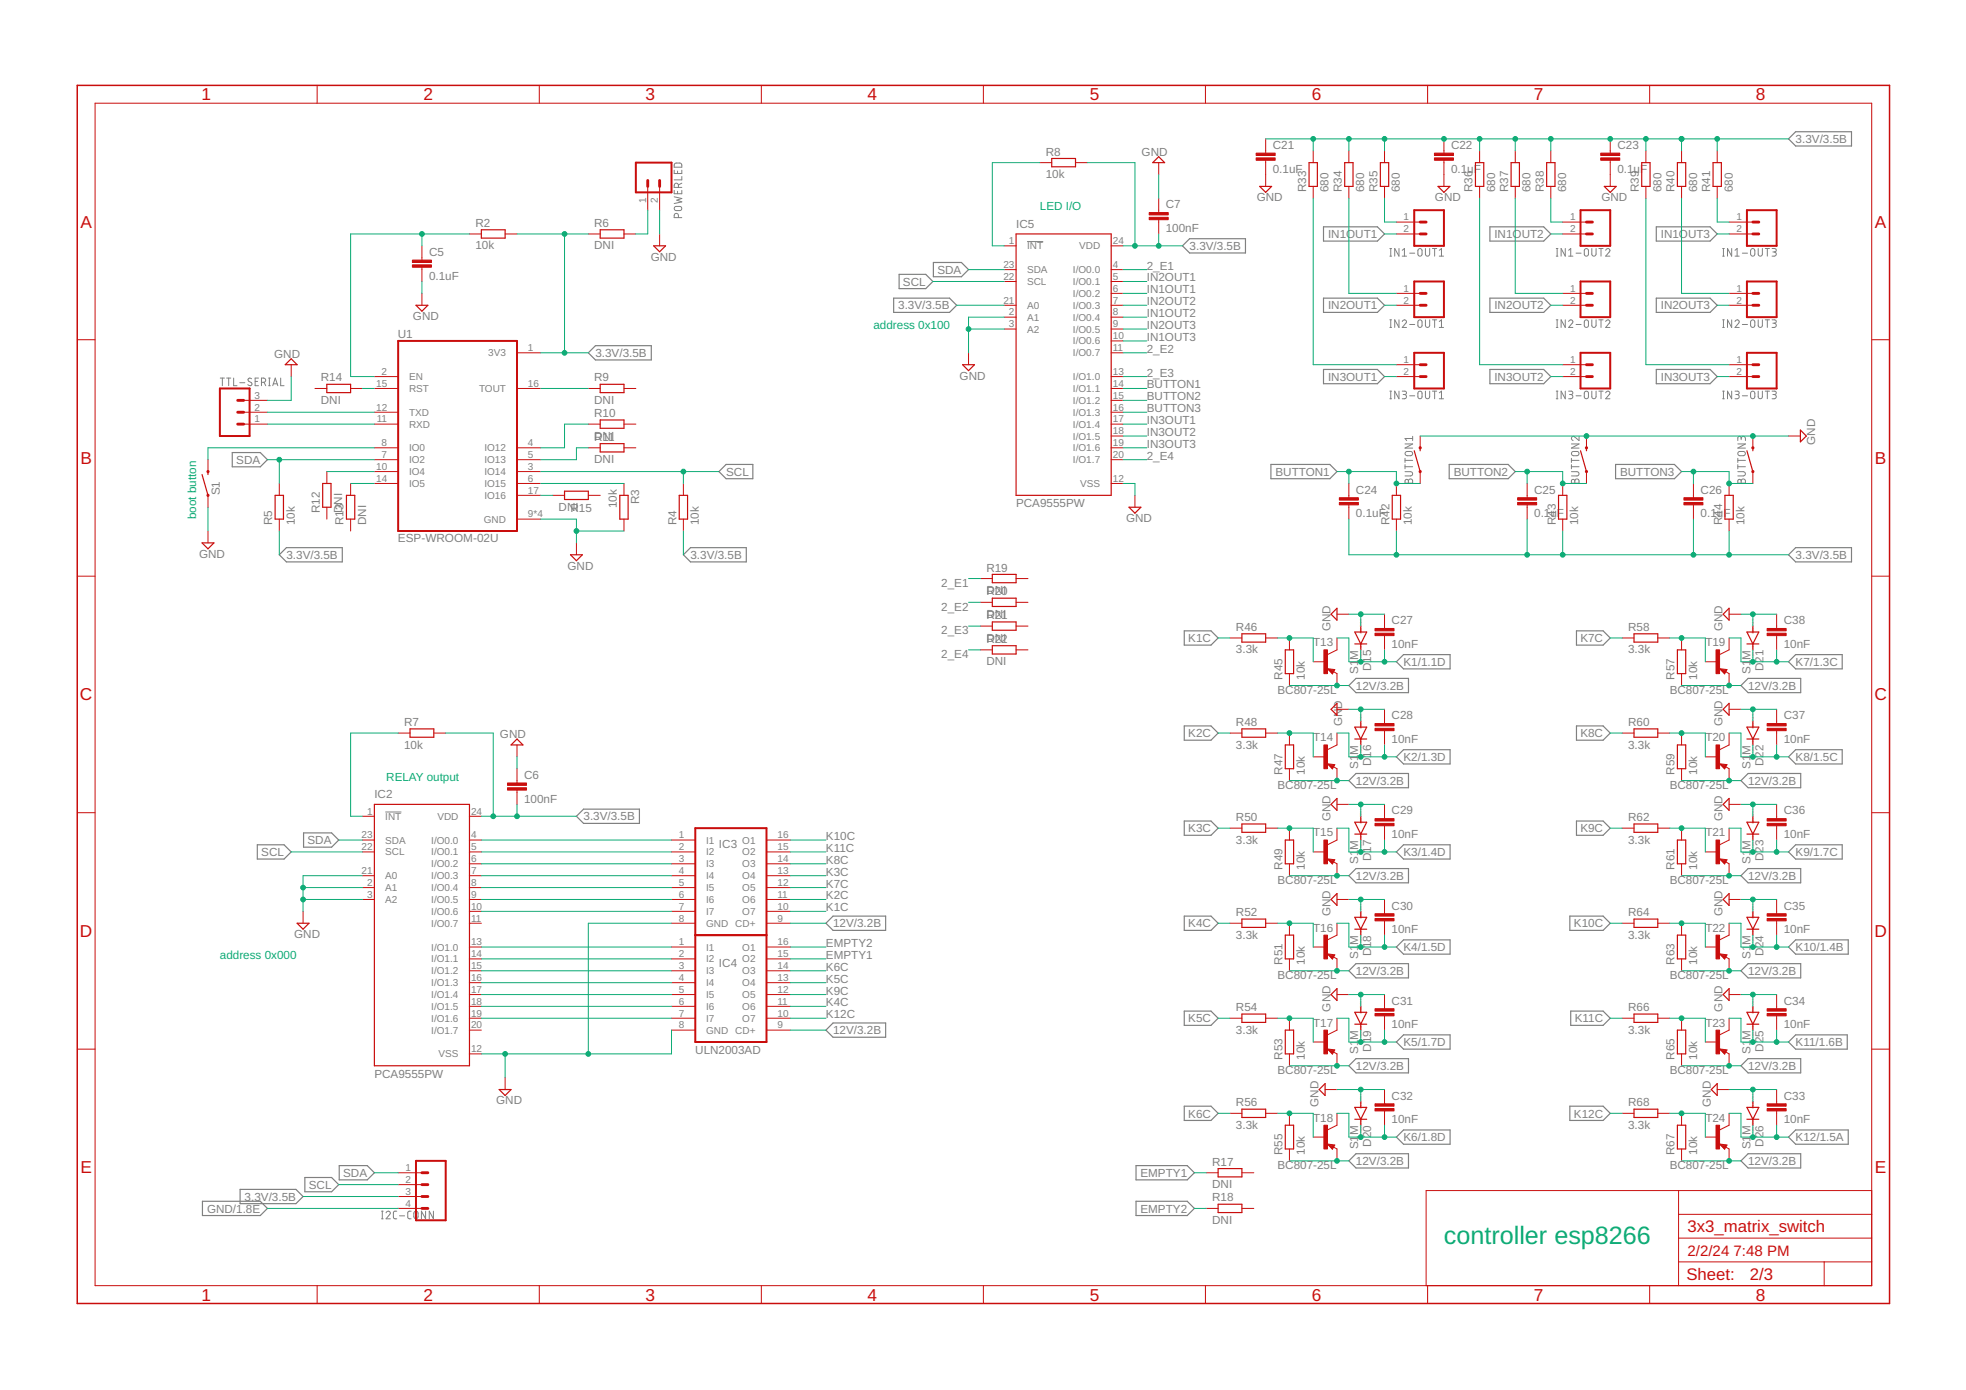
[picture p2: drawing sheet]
<svg xmlns="http://www.w3.org/2000/svg" width="420mm" height="297mm" viewBox="0 0 420 297" stroke-linecap="round" stroke-linejoin="round" font-family="sans-serif">
<defs><g id="words">
<text font-size="5.4" fill="#0dab76" x="308.6" y="265.9">controller esp8266</text>
<g font-size="3.7" fill="#c90d0c">
<text x="43" y="21.4">1</text>
<text x="90.5" y="21.4">2</text>
<text x="138" y="21.4">3</text>
<text x="185.4" y="21.4">4</text>
<text x="232.9" y="21.4">5</text>
<text x="280.3" y="21.4">6</text>
<text x="327.8" y="21.4">7</text>
<text x="375.3" y="21.4">8</text>
<text x="17.2" y="48.6">A</text>
<text x="400.7" y="48.6">A</text>
<text x="17.2" y="99.2">B</text>
<text x="400.7" y="99.2">B</text>
<text x="17.1" y="149.7">C</text>
<text x="400.6" y="149.7">C</text>
<text x="17.1" y="200.2">D</text>
<text x="400.6" y="200.2">D</text>
<text x="17.2" y="250.8">E</text>
<text x="400.7" y="250.8">E</text>
<text x="43" y="277.9">1</text>
<text x="90.5" y="277.9">2</text>
<text x="138" y="277.9">3</text>
<text x="185.4" y="277.9">4</text>
<text x="232.9" y="277.9">5</text>
<text x="280.3" y="277.9">6</text>
<text x="327.8" y="277.9">7</text>
<text x="375.3" y="277.9">8</text>
</g>
<g font-size="3.6" fill="#c90d0c">
<text x="360.6" y="263.3">3x3_matrix_switch</text>
<text x="360.4" y="273.6">Sheet:</text>
<text x="374" y="273.5">2/3</text>
</g>
<g font-size="3.2" fill="#c90d0c">
<text x="360.6" y="268.4">2/2/24</text>
<text x="370.5" y="268.4">7:48 PM</text>
</g>
<g font-size="2.5" fill="#808080">
<text x="223.5" y="33.3">R8</text>
<text x="244" y="33.4">GND</text>
<text x="272" y="31.8">C21</text>
<text x="310.1" y="31.8">C22</text>
<text x="345.7" y="31.8">C23</text>
<text x="383.8" y="30.6">3.3V/3.5B</text>
<text x="223.5" y="38.1">10k</text>
<text x="272" y="36.9">0.1uF</text>
<text x="279.1" y="41.1" transform="rotate(-90 279.1 41.1)">R33</text>
<text x="283.9" y="41.1" transform="rotate(-90 283.9 41.1)">680</text>
<text x="286.8" y="41.1" transform="rotate(-90 286.8 41.1)">R34</text>
<text x="291.6" y="41.1" transform="rotate(-90 291.6 41.1)">680</text>
<text x="294.4" y="41.1" transform="rotate(-90 294.4 41.1)">R35</text>
<text x="299.2" y="41.1" transform="rotate(-90 299.2 41.1)">680</text>
<text x="310.1" y="36.9">0.1uF</text>
<text x="314.7" y="41.1" transform="rotate(-90 314.7 41.1)">R36</text>
<text x="319.5" y="41.1" transform="rotate(-90 319.5 41.1)">680</text>
<text x="322.3" y="41.1" transform="rotate(-90 322.3 41.1)">R37</text>
<text x="327.1" y="41.1" transform="rotate(-90 327.1 41.1)">680</text>
<text x="329.9" y="41.1" transform="rotate(-90 329.9 41.1)">R38</text>
<text x="334.7" y="41.1" transform="rotate(-90 334.7 41.1)">680</text>
<text x="345.7" y="36.9">0.1uF</text>
<text x="350.3" y="41.1" transform="rotate(-90 350.3 41.1)">R39</text>
<text x="355.1" y="41.1" transform="rotate(-90 355.1 41.1)">680</text>
<text x="357.9" y="41.1" transform="rotate(-90 357.9 41.1)">R40</text>
<text x="362.7" y="41.1" transform="rotate(-90 362.7 41.1)">680</text>
<text x="365.5" y="41.1" transform="rotate(-90 365.5 41.1)">R41</text>
<text x="370.3" y="41.1" transform="rotate(-90 370.3 41.1)">680</text>
<text x="249.2" y="44.5">C7</text>
<text x="268.6" y="43">GND</text>
<text x="306.7" y="43">GND</text>
<text x="342.2" y="43">GND</text>
<text x="101.6" y="53.3">10k</text>
<text x="101.6" y="48.5">R2</text>
<text x="127" y="53.3">DNI</text>
<text x="127" y="48.5">R6</text>
<text x="217.2" y="48.7">IC5</text>
<text x="249.2" y="49.6">100nF</text>
<text x="254.2" y="53.4">3.3V/3.5B</text>
<text x="283.8" y="50.9">IN1OUT1</text>
<text x="319.4" y="50.9">IN1OUT2</text>
<text x="354.9" y="50.9">IN1OUT3</text>
<text x="91.7" y="59.8">0.1uF</text>
<text x="91.7" y="54.7">C5</text>
<text x="139.1" y="55.7">GND</text>
<text x="200.3" y="58.5">SDA</text>
<text x="245.1" y="57.6">2_E1</text>
<text x="193" y="61">SCL</text>
<text x="245.1" y="62.7">IN1OUT1</text>
<text x="245.1" y="60.2">IN2OUT1</text>
<text x="245.1" y="65.2">IN2OUT2</text>
<text x="88.3" y="68.4">GND</text>
<text x="192" y="66.1">3.3V/3.5B</text>
<text x="245.1" y="67.8">IN1OUT2</text>
<text x="245.1" y="70.3">IN2OUT3</text>
<text x="283.8" y="66.1">IN2OUT1</text>
<text x="319.4" y="66.1">IN2OUT2</text>
<text x="354.9" y="66.1">IN2OUT3</text>
<text x="58.6" y="76.5">GND</text>
<text x="85" y="72.2">U1</text>
<text x="127.2" y="76.3">3.3V/3.5B</text>
<text x="245.1" y="72.8">IN1OUT3</text>
<text x="245.1" y="75.4">2_E2</text>
<text x="68.6" y="81.5">R14</text>
<text x="127" y="81.5">R9</text>
<text x="205.1" y="81.1">GND</text>
<text x="245.1" y="83">BUTTON1</text>
<text x="245.1" y="80.5">2_E3</text>
<text x="283.8" y="81.4">IN3OUT1</text>
<text x="319.4" y="81.4">IN3OUT2</text>
<text x="354.9" y="81.4">IN3OUT3</text>
<text x="68.6" y="86.3">DNI</text>
<text x="127" y="86.3">DNI</text>
<text x="127" y="89.1">R10</text>
<text x="245.1" y="85.5">BUTTON2</text>
<text x="245.1" y="88.1">BUTTON3</text>
<text x="127" y="93.9">DNI</text>
<text x="127" y="94.2">R11</text>
<text x="245.1" y="90.6">IN3OUT1</text>
<text x="245.1" y="93.2">IN3OUT2</text>
<text x="245.1" y="95.7">IN3OUT3</text>
<text x="387.9" y="95.1" transform="rotate(-90 387.9 95.1)">GND</text>
<text x="50.5" y="99.1">SDA</text>
<text x="127" y="99">DNI</text>
<text x="155.2" y="101.7">SCL</text>
<text x="245.1" y="98.2">2_E4</text>
<text x="272.6" y="101.7">BUTTON1</text>
<text x="310.7" y="101.7">BUTTON2</text>
<text x="346.2" y="101.7">BUTTON3</text>
<text x="47" y="105.9" transform="rotate(-90 47 105.9)">S1</text>
<text x="136.6" y="107.8" transform="rotate(-90 136.6 107.8)">R3</text>
<text x="289.8" y="105.5">C24</text>
<text x="327.9" y="105.5">C25</text>
<text x="363.4" y="105.5">C26</text>
<text x="58.2" y="112.2" transform="rotate(-90 58.2 112.2)">R5</text>
<text x="63" y="112.2" transform="rotate(-90 63 112.2)">10k</text>
<text x="68.4" y="109.7" transform="rotate(-90 68.4 109.7)">R12</text>
<text x="73.4" y="112.2" transform="rotate(-90 73.4 112.2)">R1DNI</text>
<text x="73.4" y="109" transform="rotate(-90 73.4 109)">3</text>
<text x="78.2" y="112.2" transform="rotate(-90 78.2 112.2)">DNI</text>
<text x="119.4" y="109.2">DNRI15</text>
<text x="131.8" y="108.6" transform="rotate(-90 131.8 108.6)">10k</text>
<text x="144.5" y="112.2" transform="rotate(-90 144.5 112.2)">R4</text>
<text x="149.3" y="112.2" transform="rotate(-90 149.3 112.2)">10k</text>
<text x="217.2" y="108.4">PCA9555PW</text>
<text x="240.6" y="111.6">GND</text>
<text x="289.8" y="110.6">0.1uF</text>
<text x="296.9" y="112.2" transform="rotate(-90 296.9 112.2)">R42</text>
<text x="301.7" y="112.2" transform="rotate(-90 301.7 112.2)">10k</text>
<text x="327.9" y="110.6">0.1uF</text>
<text x="332.5" y="112.2" transform="rotate(-90 332.5 112.2)">R43</text>
<text x="337.3" y="112.2" transform="rotate(-90 337.3 112.2)">10k</text>
<text x="363.4" y="110.6">0.1uF</text>
<text x="368" y="112.2" transform="rotate(-90 368 112.2)">R44</text>
<text x="372.8" y="112.2" transform="rotate(-90 372.8 112.2)">10k</text>
<text x="42.5" y="119.2">GND</text>
<text x="61.2" y="119.4">3.3V/3.5B</text>
<text x="85" y="115.8">ESP-WROOM-02U</text>
<text x="147.6" y="119.4">3.3V/3.5B</text>
<text x="383.8" y="119.4">3.3V/3.5B</text>
<text x="121.3" y="121.7">GND</text>
<text x="201.2" y="125.4">2_E1</text>
<text x="210.8" y="122.1">R19</text>
<text x="201.2" y="130.5">2_E2</text>
<text x="210.8" y="126.9">DNI</text>
<text x="210.8" y="127.2">R20</text>
<text x="201.2" y="135.6">2_E3</text>
<text x="210.8" y="132">DNI</text>
<text x="210.8" y="137.1">DNI</text>
<text x="210.8" y="132.3">R21</text>
<text x="210.8" y="137.4">R22</text>
<text x="253.9" y="137.2">K1C</text>
<text x="264.1" y="134.8">R46</text>
<text x="284.3" y="134.9" transform="rotate(-90 284.3 134.9)">GND</text>
<text x="297.4" y="133.4">C27</text>
<text x="337.7" y="137.2">K7C</text>
<text x="347.9" y="134.8">R58</text>
<text x="368.1" y="134.9" transform="rotate(-90 368.1 134.9)">GND</text>
<text x="381.2" y="133.4">C38</text>
<text x="201.2" y="140.7">2_E4</text>
<text x="210.8" y="142.2">DNI</text>
<text x="264.1" y="139.6">3.3k</text>
<text x="280.6" y="138.1">T13</text>
<text x="290.3" y="141" transform="rotate(-90 290.3 141)">M</text>
<text x="293.1" y="143.4" transform="rotate(-90 293.1 143.4)">D15</text>
<text x="297.4" y="138.5">10nF</text>
<text x="299.9" y="142.3">K1/1.1D</text>
<text x="347.9" y="139.6">3.3k</text>
<text x="364.5" y="138.1">T19</text>
<text x="374.1" y="141" transform="rotate(-90 374.1 141)">M</text>
<text x="376.9" y="143.4" transform="rotate(-90 376.9 143.4)">D21</text>
<text x="381.2" y="138.5">10nF</text>
<text x="383.8" y="142.3">K7/1.3C</text>
<text x="273" y="148.3">BC807-25L</text>
<text x="274.1" y="145.2" transform="rotate(-90 274.1 145.2)">R45</text>
<text x="278.9" y="145.2" transform="rotate(-90 278.9 145.2)">10k</text>
<text x="289.8" y="147.4">12V/3.2B</text>
<text x="290.3" y="144" transform="rotate(-90 290.3 144)">S1</text>
<text x="356.8" y="148.3">BC807-25L</text>
<text x="357.9" y="145.2" transform="rotate(-90 357.9 145.2)">R57</text>
<text x="362.7" y="145.2" transform="rotate(-90 362.7 145.2)">10k</text>
<text x="373.6" y="147.4">12V/3.2B</text>
<text x="374.1" y="144" transform="rotate(-90 374.1 144)">S1</text>
<text x="86.4" y="155.2">R7</text>
<text x="264.1" y="155.2">R48</text>
<text x="286.9" y="155.2" transform="rotate(-90 286.9 155.2)">GN</text>
<text x="286.9" y="151.5" transform="rotate(-90 286.9 151.5)">D</text>
<text x="297.4" y="153.7">C28</text>
<text x="347.9" y="155.2">R60</text>
<text x="368.1" y="155.2" transform="rotate(-90 368.1 155.2)">GND</text>
<text x="381.2" y="153.7">C37</text>
<text x="86.4" y="160">10k</text>
<text x="106.8" y="157.8">GND</text>
<text x="253.9" y="157.5">K2C</text>
<text x="264.1" y="160">3.3k</text>
<text x="280.6" y="158.4">T14</text>
<text x="290.3" y="161.3" transform="rotate(-90 290.3 161.3)">M</text>
<text x="297.4" y="158.8">10nF</text>
<text x="337.7" y="157.5">K8C</text>
<text x="347.9" y="160">3.3k</text>
<text x="364.5" y="158.4">T20</text>
<text x="374.1" y="161.3" transform="rotate(-90 374.1 161.3)">M</text>
<text x="381.2" y="158.8">10nF</text>
<text x="112" y="166.4">C6</text>
<text x="274.1" y="165.5" transform="rotate(-90 274.1 165.5)">R47</text>
<text x="278.9" y="165.5" transform="rotate(-90 278.9 165.5)">10k</text>
<text x="289.8" y="167.7">12V/3.2B</text>
<text x="290.3" y="164.3" transform="rotate(-90 290.3 164.3)">S1</text>
<text x="293.1" y="163.8" transform="rotate(-90 293.1 163.8)">D16</text>
<text x="299.9" y="162.6">K2/1.3D</text>
<text x="357.9" y="165.5" transform="rotate(-90 357.9 165.5)">R59</text>
<text x="362.7" y="165.5" transform="rotate(-90 362.7 165.5)">10k</text>
<text x="373.6" y="167.7">12V/3.2B</text>
<text x="374.1" y="164.3" transform="rotate(-90 374.1 164.3)">S1</text>
<text x="376.9" y="163.8" transform="rotate(-90 376.9 163.8)">D22</text>
<text x="383.8" y="162.6">K8/1.5C</text>
<text x="80" y="170.6">IC2</text>
<text x="112" y="171.5">100nF</text>
<text x="273" y="168.6">BC807-25L</text>
<text x="356.8" y="168.6">BC807-25L</text>
<text x="124.7" y="175.3">3.3V/3.5B</text>
<text x="176.5" y="179.5">K10C</text>
<text x="253.9" y="177.9">K3C</text>
<text x="264.1" y="175.5">R50</text>
<text x="280.6" y="178.7">T15</text>
<text x="284.3" y="175.5" transform="rotate(-90 284.3 175.5)">GND</text>
<text x="297.4" y="179.1">10nF</text>
<text x="297.4" y="174">C29</text>
<text x="337.7" y="177.9">K9C</text>
<text x="347.9" y="175.5">R62</text>
<text x="364.5" y="178.7">T21</text>
<text x="368.1" y="175.5" transform="rotate(-90 368.1 175.5)">GND</text>
<text x="381.2" y="179.1">10nF</text>
<text x="381.2" y="174">C36</text>
<text x="55.8" y="182.9">SCL</text>
<text x="65.7" y="180.4">SDA</text>
<text x="153.7" y="181.3">IC3</text>
<text x="176.5" y="184.6">K8C</text>
<text x="176.5" y="182">K11C</text>
<text x="264.1" y="180.3">3.3k</text>
<text x="274.1" y="185.9" transform="rotate(-90 274.1 185.9)">R49</text>
<text x="278.9" y="185.9" transform="rotate(-90 278.9 185.9)">10k</text>
<text x="290.3" y="184.7" transform="rotate(-90 290.3 184.7)">S1</text>
<text x="290.3" y="181.6" transform="rotate(-90 290.3 181.6)">M</text>
<text x="293.1" y="184.1" transform="rotate(-90 293.1 184.1)">D17</text>
<text x="299.9" y="182.9">K3/1.4D</text>
<text x="347.9" y="180.3">3.3k</text>
<text x="357.9" y="185.9" transform="rotate(-90 357.9 185.9)">R61</text>
<text x="362.7" y="185.9" transform="rotate(-90 362.7 185.9)">10k</text>
<text x="374.1" y="184.7" transform="rotate(-90 374.1 184.7)">S1</text>
<text x="374.1" y="181.6" transform="rotate(-90 374.1 181.6)">M</text>
<text x="376.9" y="184.1" transform="rotate(-90 376.9 184.1)">D23</text>
<text x="383.8" y="182.9">K9/1.7C</text>
<text x="176.5" y="187.1">K3C</text>
<text x="176.5" y="189.7">K7C</text>
<text x="273" y="188.9">BC807-25L</text>
<text x="289.8" y="188">12V/3.2B</text>
<text x="356.8" y="188.9">BC807-25L</text>
<text x="373.6" y="188">12V/3.2B</text>
<text x="176.5" y="194.7">K1C</text>
<text x="176.5" y="192.2">K2C</text>
<text x="264.1" y="195.8">R52</text>
<text x="284.3" y="195.8" transform="rotate(-90 284.3 195.8)">GND</text>
<text x="297.4" y="194.4">C30</text>
<text x="347.9" y="195.8">R64</text>
<text x="368.1" y="195.8" transform="rotate(-90 368.1 195.8)">GND</text>
<text x="381.2" y="194.4">C35</text>
<text x="62.9" y="200.5">GND</text>
<text x="176.5" y="202.4">EMPTY2</text>
<text x="178" y="198.2">12V/3.2B</text>
<text x="253.9" y="198.2">K4C</text>
<text x="264.1" y="200.6">3.3k</text>
<text x="280.6" y="199.1">T16</text>
<text x="290.3" y="201.9" transform="rotate(-90 290.3 201.9)">M</text>
<text x="297.4" y="199.4">10nF</text>
<text x="299.9" y="203.3">K4/1.5D</text>
<text x="336.4" y="198.2">K10C</text>
<text x="347.9" y="200.6">3.3k</text>
<text x="364.5" y="199.1">T22</text>
<text x="374.1" y="201.9" transform="rotate(-90 374.1 201.9)">M</text>
<text x="381.2" y="199.4">10nF</text>
<text x="383.8" y="203.3">K10/1.4B</text>
<text x="153.7" y="206.7">IC4</text>
<text x="176.5" y="204.9">EMPTY1</text>
<text x="176.5" y="210">K5C</text>
<text x="176.5" y="207.4">K6C</text>
<text x="273" y="209.2">BC807-25L</text>
<text x="274.1" y="206.2" transform="rotate(-90 274.1 206.2)">R51</text>
<text x="278.9" y="206.2" transform="rotate(-90 278.9 206.2)">10k</text>
<text x="289.8" y="208.3">12V/3.2B</text>
<text x="290.3" y="205" transform="rotate(-90 290.3 205)">S1</text>
<text x="293.1" y="204.4" transform="rotate(-90 293.1 204.4)">D18</text>
<text x="356.8" y="209.2">BC807-25L</text>
<text x="357.9" y="206.2" transform="rotate(-90 357.9 206.2)">R63</text>
<text x="362.7" y="206.2" transform="rotate(-90 362.7 206.2)">10k</text>
<text x="373.6" y="208.3">12V/3.2B</text>
<text x="374.1" y="205" transform="rotate(-90 374.1 205)">S1</text>
<text x="376.9" y="204.4" transform="rotate(-90 376.9 204.4)">D24</text>
<text x="176.5" y="215.1">K4C</text>
<text x="176.5" y="212.5">K9C</text>
<text x="297.4" y="214.7">C31</text>
<text x="381.2" y="214.7">C34</text>
<text x="176.5" y="217.6">K12C</text>
<text x="178" y="221">12V/3.2B</text>
<text x="253.9" y="218.5">K5C</text>
<text x="264.1" y="220.9">3.3k</text>
<text x="264.1" y="216.1">R54</text>
<text x="280.6" y="219.4">T17</text>
<text x="284.3" y="216.2" transform="rotate(-90 284.3 216.2)">GND</text>
<text x="297.4" y="219.8">10nF</text>
<text x="336.6" y="218.5">K11C</text>
<text x="347.9" y="220.9">3.3k</text>
<text x="347.9" y="216.1">R66</text>
<text x="364.5" y="219.4">T23</text>
<text x="368.1" y="216.2" transform="rotate(-90 368.1 216.2)">GND</text>
<text x="381.2" y="219.8">10nF</text>
<text x="148.6" y="225.2">ULN2003AD</text>
<text x="274.1" y="226.5" transform="rotate(-90 274.1 226.5)">R53</text>
<text x="278.9" y="226.5" transform="rotate(-90 278.9 226.5)">10k</text>
<text x="290.3" y="225.3" transform="rotate(-90 290.3 225.3)">S1</text>
<text x="290.3" y="222.2" transform="rotate(-90 290.3 222.2)">M</text>
<text x="293.1" y="224.7" transform="rotate(-90 293.1 224.7)">D19</text>
<text x="299.9" y="223.6">K5/1.7D</text>
<text x="357.9" y="226.5" transform="rotate(-90 357.9 226.5)">R65</text>
<text x="362.7" y="226.5" transform="rotate(-90 362.7 226.5)">10k</text>
<text x="374.1" y="225.3" transform="rotate(-90 374.1 225.3)">S1</text>
<text x="374.1" y="222.2" transform="rotate(-90 374.1 222.2)">M</text>
<text x="376.9" y="224.7" transform="rotate(-90 376.9 224.7)">D25</text>
<text x="383.8" y="223.6">K11/1.6B</text>
<text x="80" y="230.3">PCA9555PW</text>
<text x="273" y="229.5">BC807-25L</text>
<text x="289.8" y="228.7">12V/3.2B</text>
<text x="356.8" y="229.5">BC807-25L</text>
<text x="373.6" y="228.7">12V/3.2B</text>
<text x="106" y="236">GND</text>
<text x="253.9" y="238.8">K6C</text>
<text x="264.1" y="236.4">R56</text>
<text x="280.6" y="239.7">T18</text>
<text x="281.8" y="236.5" transform="rotate(-90 281.8 236.5)">GND</text>
<text x="297.4" y="235">C32</text>
<text x="336.4" y="238.8">K12C</text>
<text x="347.9" y="236.4">R68</text>
<text x="364.5" y="239.7">T24</text>
<text x="365.6" y="236.5" transform="rotate(-90 365.6 236.5)">GND</text>
<text x="381.2" y="235">C33</text>
<text x="264.1" y="241.2">3.3k</text>
<text x="290.3" y="245.6" transform="rotate(-90 290.3 245.6)">S1</text>
<text x="290.3" y="242.5" transform="rotate(-90 290.3 242.5)">M</text>
<text x="293.1" y="245" transform="rotate(-90 293.1 245)">D20</text>
<text x="297.4" y="240.1">10nF</text>
<text x="299.9" y="243.9">K6/1.8D</text>
<text x="347.9" y="241.2">3.3k</text>
<text x="374.1" y="245.6" transform="rotate(-90 374.1 245.6)">S1</text>
<text x="374.1" y="242.5" transform="rotate(-90 374.1 242.5)">M</text>
<text x="376.9" y="245" transform="rotate(-90 376.9 245)">D26</text>
<text x="381.2" y="240.1">10nF</text>
<text x="383.8" y="243.9">K12/1.5A</text>
<text x="73.3" y="251.5">SDA</text>
<text x="243.7" y="251.5">EMPTY1</text>
<text x="259.1" y="249.1">R17</text>
<text x="273" y="249.9">BC807-25L</text>
<text x="274.1" y="246.8" transform="rotate(-90 274.1 246.8)">R55</text>
<text x="278.9" y="246.8" transform="rotate(-90 278.9 246.8)">10k</text>
<text x="289.8" y="249">12V/3.2B</text>
<text x="356.8" y="249.9">BC807-25L</text>
<text x="357.9" y="246.8" transform="rotate(-90 357.9 246.8)">R67</text>
<text x="362.7" y="246.8" transform="rotate(-90 362.7 246.8)">10k</text>
<text x="373.6" y="249">12V/3.2B</text>
<text x="52.3" y="256.6">3.3V/3.5B</text>
<text x="66" y="254">SCL</text>
<text x="259.1" y="253.9">DNI</text>
<text x="259.1" y="256.7">R18</text>
<text x="44.2" y="259.1">GND/1.8E</text>
<text x="243.7" y="259.1">EMPTY2</text>
<text x="259.1" y="261.5">DNI</text>
</g>
<g font-size="2.5" fill="#0dab76">
<text x="222.2" y="44.9">LED I/O</text>
<text x="186.7" y="70.3">address 0x100</text>
<text x="41.9" y="110.9" transform="rotate(-90 41.9 110.9)">boot button</text>
<text x="82.5" y="166.8">RELAY output</text>
<text x="47" y="204.9">address 0x000</text>
</g>
<g font-size="2.1" fill="#808080">
<text x="138.1" y="43.4" transform="rotate(-90 138.1 43.4)">1</text>
<text x="140.6" y="43.4" transform="rotate(-90 140.6 43.4)">2</text>
<text x="300" y="47.1">1</text>
<text x="335.5" y="47.1">1</text>
<text x="371.1" y="47.1">1</text>
<text x="215.6" y="52.2">1</text>
<text x="219.5" y="53.3">INT</text>
<text x="230.6" y="53.3">VDD</text>
<text x="237.8" y="52.2">24</text>
<text x="300" y="49.6">2</text>
<text x="335.5" y="49.6">2</text>
<text x="371.1" y="49.6">2</text>
<text x="214.4" y="59.8">22</text>
<text x="214.4" y="57.3">23</text>
<text x="219.5" y="58.4">SDA</text>
<text x="229.3" y="58.4">I/O0.0</text>
<text x="237.8" y="57.3">4</text>
<text x="237.8" y="59.8">5</text>
<text x="214.4" y="64.9">21</text>
<text x="219.5" y="60.9">SCL</text>
<text x="219.5" y="66">A0</text>
<text x="229.3" y="60.9">I/O0.1</text>
<text x="229.3" y="63.5">I/O0.2</text>
<text x="229.3" y="66">I/O0.3</text>
<text x="237.8" y="62.3">6</text>
<text x="237.8" y="64.9">7</text>
<text x="300" y="62.3">1</text>
<text x="300" y="64.9">2</text>
<text x="335.5" y="62.3">1</text>
<text x="335.5" y="64.9">2</text>
<text x="371.1" y="62.3">1</text>
<text x="371.1" y="64.9">2</text>
<text x="215.6" y="67.4">2</text>
<text x="215.6" y="70">3</text>
<text x="219.5" y="68.5">A1</text>
<text x="219.5" y="71.1">A2</text>
<text x="229.3" y="68.5">I/O0.4</text>
<text x="229.3" y="71.1">I/O0.5</text>
<text x="237.8" y="67.4">8</text>
<text x="237.8" y="70">9</text>
<text x="104.3" y="76.2">3V3</text>
<text x="112.8" y="75">1</text>
<text x="229.3" y="73.6">I/O0.6</text>
<text x="229.3" y="76.2">I/O0.7</text>
<text x="237.8" y="72.5">10</text>
<text x="237.8" y="75">11</text>
<text x="300" y="77.6">1</text>
<text x="335.5" y="77.6">1</text>
<text x="371.1" y="77.6">1</text>
<text x="80.4" y="82.7">15</text>
<text x="81.6" y="80.1">2</text>
<text x="87.4" y="83.8">RST</text>
<text x="87.4" y="81.2">EN</text>
<text x="102.4" y="83.8">TOUT</text>
<text x="112.8" y="82.7">16</text>
<text x="229.3" y="81.2">I/O1.0</text>
<text x="229.3" y="83.8">I/O1.1</text>
<text x="237.8" y="80.1">13</text>
<text x="237.8" y="82.7">14</text>
<text x="300" y="80.1">2</text>
<text x="335.5" y="80.1">2</text>
<text x="371.1" y="80.1">2</text>
<text x="54.4" y="87.7">2</text>
<text x="54.4" y="85.2">3</text>
<text x="80.4" y="87.7">12</text>
<text x="87.4" y="88.8">TXD</text>
<text x="229.3" y="86.3">I/O1.2</text>
<text x="229.3" y="88.8">I/O1.3</text>
<text x="237.8" y="85.2">15</text>
<text x="237.8" y="87.7">16</text>
<text x="54.4" y="90.3">1</text>
<text x="80.5" y="90.3">11</text>
<text x="81.6" y="95.3">8</text>
<text x="87.4" y="91.4">RXD</text>
<text x="112.8" y="95.3">4</text>
<text x="229.3" y="91.4">I/O1.4</text>
<text x="229.3" y="93.9">I/O1.5</text>
<text x="237.8" y="90.3">17</text>
<text x="237.8" y="92.8">18</text>
<text x="237.8" y="95.3">19</text>
<text x="80.4" y="100.4">10</text>
<text x="81.6" y="97.9">7</text>
<text x="87.4" y="101.5">IO4</text>
<text x="87.4" y="96.5">IO0</text>
<text x="87.4" y="99">IO2</text>
<text x="103.5" y="99">IO13</text>
<text x="103.5" y="96.5">IO12</text>
<text x="103.5" y="101.5">IO14</text>
<text x="112.8" y="97.9">5</text>
<text x="112.8" y="100.4">3</text>
<text x="229.3" y="96.5">I/O1.6</text>
<text x="229.3" y="99">I/O1.7</text>
<text x="237.8" y="97.9">20</text>
<text x="80.4" y="103">14</text>
<text x="87.4" y="104.1">IO5</text>
<text x="103.5" y="106.6">IO16</text>
<text x="103.5" y="104.1">IO15</text>
<text x="112.8" y="105.5">17</text>
<text x="112.8" y="103">6</text>
<text x="230.9" y="104.1">VSS</text>
<text x="237.8" y="103">12</text>
<text x="103.4" y="111.7">GND</text>
<text x="112.8" y="110.6">9*4</text>
<text x="77.3" y="179.2">23</text>
<text x="78.5" y="174.1">1</text>
<text x="82.3" y="175.2">INT</text>
<text x="93.5" y="175.2">VDD</text>
<text x="100.7" y="174.1">24</text>
<text x="100.7" y="179.2">4</text>
<text x="145.1" y="179.2">1</text>
<text x="166.2" y="179.2">16</text>
<text x="77.3" y="181.7">22</text>
<text x="82.3" y="182.8">SCL</text>
<text x="82.3" y="180.3">SDA</text>
<text x="92.2" y="180.3">I/O0.0</text>
<text x="92.2" y="182.8">I/O0.1</text>
<text x="92.2" y="185.4">I/O0.2</text>
<text x="100.7" y="181.7">5</text>
<text x="100.7" y="184.2">6</text>
<text x="145.1" y="181.7">2</text>
<text x="145.1" y="184.2">3</text>
<text x="150.9" y="180.3">I1</text>
<text x="150.9" y="182.8">I2</text>
<text x="150.9" y="185.4">I3</text>
<text x="158.6" y="180.3">O1</text>
<text x="158.6" y="182.8">O2</text>
<text x="158.6" y="185.4">O3</text>
<text x="166.2" y="181.7">15</text>
<text x="166.2" y="184.2">14</text>
<text x="77.3" y="186.8">21</text>
<text x="78.5" y="189.3">2</text>
<text x="78.5" y="191.9">3</text>
<text x="82.3" y="187.9">A0</text>
<text x="82.3" y="190.4">A1</text>
<text x="92.2" y="187.9">I/O0.3</text>
<text x="92.2" y="190.4">I/O0.4</text>
<text x="100.7" y="186.8">7</text>
<text x="100.7" y="189.3">8</text>
<text x="100.7" y="191.9">9</text>
<text x="145.1" y="186.8">4</text>
<text x="145.1" y="189.3">5</text>
<text x="145.1" y="191.9">6</text>
<text x="150.9" y="187.9">I4</text>
<text x="150.9" y="190.4">I5</text>
<text x="158.6" y="187.9">O4</text>
<text x="158.6" y="190.4">O5</text>
<text x="166.2" y="186.8">13</text>
<text x="166.2" y="189.3">12</text>
<text x="166.2" y="191.9">11</text>
<text x="82.3" y="193">A2</text>
<text x="92.2" y="193">I/O0.5</text>
<text x="92.2" y="195.5">I/O0.6</text>
<text x="100.7" y="194.4">10</text>
<text x="100.7" y="196.9">11</text>
<text x="145.1" y="194.4">7</text>
<text x="145.1" y="196.9">8</text>
<text x="150.9" y="193">I6</text>
<text x="150.9" y="195.5">I7</text>
<text x="158.6" y="193">O6</text>
<text x="158.6" y="195.5">O7</text>
<text x="166.2" y="194.4">10</text>
<text x="166.2" y="196.9">9</text>
<text x="92.2" y="198">I/O0.7</text>
<text x="92.2" y="203.1">I/O1.0</text>
<text x="100.7" y="202">13</text>
<text x="145.1" y="202">1</text>
<text x="150.9" y="198">GND CD+</text>
<text x="150.9" y="203.1">I1</text>
<text x="158.6" y="203.1">O1</text>
<text x="166.2" y="202">16</text>
<text x="92.2" y="205.7">I/O1.1</text>
<text x="92.2" y="208.2">I/O1.2</text>
<text x="100.7" y="204.6">14</text>
<text x="100.7" y="207.1">15</text>
<text x="100.7" y="209.6">16</text>
<text x="145.1" y="204.6">2</text>
<text x="145.1" y="207.1">3</text>
<text x="145.1" y="209.6">4</text>
<text x="150.9" y="205.7">I2</text>
<text x="150.9" y="208.2">I3</text>
<text x="158.6" y="205.7">O2</text>
<text x="158.6" y="208.2">O3</text>
<text x="166.2" y="204.6">15</text>
<text x="166.2" y="207.1">14</text>
<text x="166.2" y="209.6">13</text>
<text x="92.2" y="210.7">I/O1.3</text>
<text x="92.2" y="213.3">I/O1.4</text>
<text x="92.2" y="215.8">I/O1.5</text>
<text x="100.7" y="212.2">17</text>
<text x="100.7" y="214.7">18</text>
<text x="145.1" y="212.2">5</text>
<text x="145.1" y="214.7">6</text>
<text x="150.9" y="210.7">I4</text>
<text x="150.9" y="213.3">I5</text>
<text x="150.9" y="215.8">I6</text>
<text x="158.6" y="210.7">O4</text>
<text x="158.6" y="213.3">O5</text>
<text x="158.6" y="215.8">O6</text>
<text x="166.2" y="212.2">12</text>
<text x="166.2" y="214.7">11</text>
<text x="92.2" y="218.4">I/O1.6</text>
<text x="92.2" y="220.9">I/O1.7</text>
<text x="100.7" y="217.2">19</text>
<text x="100.7" y="219.8">20</text>
<text x="145.1" y="217.2">7</text>
<text x="145.1" y="219.8">8</text>
<text x="150.9" y="218.4">I7</text>
<text x="150.9" y="220.9">GND CD+</text>
<text x="158.6" y="218.4">O7</text>
<text x="166.2" y="217.2">10</text>
<text x="166.2" y="219.8">9</text>
<text x="93.7" y="226">VSS</text>
<text x="100.7" y="224.9">12</text>
<text x="86.6" y="250.3">1</text>
<text x="86.6" y="252.8">2</text>
<text x="86.6" y="255.3">3</text>
<text x="86.6" y="257.9">4</text>
</g>
<g font-size=".6" fill="#ffba08">
<text x="291" y="135.5" transform="rotate(-90 291 135.5)">SpiceOrder 1</text>
<text x="374.8" y="135.5" transform="rotate(-90 374.8 135.5)">SpiceOrder 1</text>
<text x="291" y="140.6" transform="rotate(-90 291 140.6)">SpiceOrder 2</text>
<text x="374.8" y="140.6" transform="rotate(-90 374.8 140.6)">SpiceOrder 2</text>
<text x="291" y="155.8" transform="rotate(-90 291 155.8)">SpiceOrder 1</text>
<text x="374.8" y="155.8" transform="rotate(-90 374.8 155.8)">SpiceOrder 1</text>
<text x="291" y="160.9" transform="rotate(-90 291 160.9)">SpiceOrder 2</text>
<text x="374.8" y="160.9" transform="rotate(-90 374.8 160.9)">SpiceOrder 2</text>
<text x="291" y="176.1" transform="rotate(-90 291 176.1)">SpiceOrder 1</text>
<text x="374.8" y="176.1" transform="rotate(-90 374.8 176.1)">SpiceOrder 1</text>
<text x="291" y="181.2" transform="rotate(-90 291 181.2)">SpiceOrder 2</text>
<text x="374.8" y="181.2" transform="rotate(-90 374.8 181.2)">SpiceOrder 2</text>
<text x="291" y="196.4" transform="rotate(-90 291 196.4)">SpiceOrder 1</text>
<text x="374.8" y="196.4" transform="rotate(-90 374.8 196.4)">SpiceOrder 1</text>
<text x="291" y="201.5" transform="rotate(-90 291 201.5)">SpiceOrder 2</text>
<text x="374.8" y="201.5" transform="rotate(-90 374.8 201.5)">SpiceOrder 2</text>
<text x="291" y="221.8" transform="rotate(-90 291 221.8)">SpiceOrder 2</text>
<text x="291" y="216.8" transform="rotate(-90 291 216.8)">SpiceOrder 1</text>
<text x="374.8" y="221.8" transform="rotate(-90 374.8 221.8)">SpiceOrder 2</text>
<text x="374.8" y="216.8" transform="rotate(-90 374.8 216.8)">SpiceOrder 1</text>
<text x="291" y="237.1" transform="rotate(-90 291 237.1)">SpiceOrder 1</text>
<text x="374.8" y="237.1" transform="rotate(-90 374.8 237.1)">SpiceOrder 1</text>
<text x="291" y="242.2" transform="rotate(-90 291 242.2)">SpiceOrder 2</text>
<text x="374.8" y="242.2" transform="rotate(-90 374.8 242.2)">SpiceOrder 2</text>
</g>
</g></defs>
<g fill="none" stroke="#808080" stroke-width=".21">
<path d="M144.1 36.4v.7h1.6v-.7M144.2 35l1.2-.1 .3 .2v.6h-1.6zM144.8 36.6v.5M145.7 37.7v.7h-1.6M145.7 39.1l-.7 .4M144.1 40.7v.7h1.6v-.7M144.1 42.1l1.6 .3-1.1 .4 1.1 .3-1.6 .4M144.2 44.2l1.1-.1a.44 .44 0 0 1 .4 .5 .44 .44 0 0 1-.4 .4l-1.1-.1-.1-.3zM144.8 40.9v.5M145 46.5v-.5a.46 .46 0 0 0-.5-.4 .46 .46 0 0 0-.4 .4v.5h1.6M145 40v-.4a.46 .46 0 0 0-.5-.5 .46 .46 0 0 0-.4 .5v.4h1.6M219.5 51.6h3.4"/>
<path d="M297 54.7h.4M297 53.1h.4M297.2 53.1v1.6M299 53.1v1.6l-.9-1.6v1.6M299.7 54.7h.9M299.7 53.5l.4-.4v1.6M301.3 54.1h1M303.1 53.3l.4-.2 .3 .2 .1 1a.44 .44 0 0 1-.4 .4 .44 .44 0 0 1-.5-.4zM304.6 53.1v1.2a.46 .46 0 0 0 .5 .4 .46 .46 0 0 0 .4-.4v-1.2M306.1 53.1h.9M306.6 53.1v1.6M307.6 54.7h.9"/>
<path d="M307.6 53.5l.5-.4v1.6M332.6 54.7h.4M332.6 53.1h.4M332.8 53.1v1.6M334.5 53.1v1.6l-.9-1.6v1.6M335.2 54.7h.9M335.2 53.5l.5-.4v1.6M336.8 54.1h1.1M338.7 53.3l.3-.2 .3 .2 .2 1a.44 .44 0 0 1-.5 .4 .44 .44 0 0 1-.4-.4zM340.2 53.1v1.2a.46 .46 0 0 0 .4 .4 .46 .46 0 0 0 .5-.4v-1.2M341.7 53.1h.9M342.2 53.1v1.6"/>
<path d="M343.2 53.5a.44 .44 0 0 1 .6-.4 .44 .44 0 0 1 .1 .7l-.7 .9h.9M368.2 54.7h.3M368.2 53.1h.3M368.3 53.1v1.6M370.1 53.1v1.6l-.9-1.6v1.6M370.8 54.7h.9M370.8 53.5l.4-.4v1.6M372.4 54.1h1.1M374.3 53.3l.3-.2 .3 .2 .1 1a.46 .46 0 0 1-.4 .4 .46 .46 0 0 1-.5-.4zM375.8 53.1v1.2a.44 .44 0 0 0 .4 .4 .44 .44 0 0 0 .4-.4v-1.2M377.3 53.1h.9M377.7 53.1v1.6"/>
<path d="M378.7 53.1h.6a.37 .37 0 0 1 .3 .4 .37 .37 0 0 1-.3 .3h-.4M379.2 53.8a.44 .44 0 0 1 .4 .5 .44 .44 0 0 1-.4 .4h-.5M297 70h.4M297 68.3h.4M297.2 68.3v1.7M299 68.3v1.7l-.9-1.7v1.7M299.7 68.7a.44 .44 0 0 1 .6-.3 .44 .44 0 0 1 .1 .7l-.7 .9h.9M301.3 69.3h1M303.1 68.5l.4-.2 .4 .3v.9a.44 .44 0 0 1-.4 .5 .44 .44 0 0 1-.5-.5zM304.6 68.3v1.2a.46 .46 0 0 0 .5 .5 .46 .46 0 0 0 .4-.5v-1.2M306.1 68.3h.9M306.6 68.3v1.7"/>
<path d="M307.6 68.7l.5-.4v1.7M307.6 70h.9M332.6 70h.4M332.6 68.3h.4M332.8 68.3v1.7M334.5 68.3v1.7l-.9-1.7v1.7M335.2 68.7a.44 .44 0 0 1 .7-.3 .44 .44 0 0 1 .1 .7l-.8 .9h.9M336.8 69.3h1.1M338.7 68.5l.3-.2 .4 .3 .1 .9a.44 .44 0 0 1-.5 .5 .44 .44 0 0 1-.4-.5zM340.2 68.3v1.2a.46 .46 0 0 0 .4 .5 .46 .46 0 0 0 .5-.5v-1.2M341.7 68.3h.9M342.2 68.3v1.7"/>
<path d="M343.2 68.7a.44 .44 0 0 1 .6-.3 .44 .44 0 0 1 .1 .7l-.7 .9h.9M368.2 70h.3M368.2 68.3h.3M368.3 68.3v1.7M370.1 68.3v1.7l-.9-1.7v1.7M370.8 68.7a.44 .44 0 0 1 .6-.3 .44 .44 0 0 1 .2 .7l-.8 .9h.9M372.4 69.3h1.1M374.3 68.5l.3-.2 .3 .2 .1 1a.46 .46 0 0 1-.4 .5 .46 .46 0 0 1-.5-.5zM375.8 68.3v1.2a.44 .44 0 0 0 .4 .5 .44 .44 0 0 0 .4-.5v-1.2M377.3 68.3h.9M377.7 68.3v1.7M378.7 68.3h.6a.36 .36 0 0 1 .3 .4 .36 .36 0 0 1-.3 .4h-.4"/>
<path d="M379.2 69.1a.46 .46 0 0 1 .4 .4 .46 .46 0 0 1-.4 .5h-.5M47.1 80.8h.9M47.5 80.8v1.6M48.4 80.8h.9M48.9 80.8v1.6M49.9 80.8v1.6h.8M51.2 81.8h1.1M53.8 80.9l-.2-.1a.38 .38 0 0 0-.5 .2 .38 .38 0 0 0 .1 .5l.5 .2a.44 .44 0 0 1-.1 .7 .44 .44 0 0 1-.6-.2M54.5 81.5h.6M55.2 80.8h-.7v1.6h.7M55.9 81.7h.4a.46 .46 0 0 0 .5-.5 .46 .46 0 0 0-.5-.4h-.4v1.6M56.4 81.7l.4 .7"/>
<path d="M57.4 80.8h.4M57.4 82.4h.4M57.6 80.8v1.6M58.3 82.4l.5-1.6 .6 1.6M58.4 82h.8M60 80.8v1.6h.7M297 85.2h.4M297 83.6h.4M297.2 83.6v1.6M299 83.6v1.6l-.9-1.6v1.6M299.7 83.6h.5a.36 .36 0 0 1 .4 .3 .36 .36 0 0 1-.4 .4h-.3M300.1 84.3a.46 .46 0 0 1 .5 .5 .46 .46 0 0 1-.5 .4h-.4"/>
<path d="M300.3 97.9v.9M300.3 99.3v.9M300.3 99.7h1.6M300.3 98.4h1.6M300.3 94.9h1.6l-1.6 .9h1.6M300.4 96.6l1.1-.1a.46 .46 0 0 1 .4 .4 .46 .46 0 0 1-.4 .5l-1-.1-.2-.4zM301.3 84.6h1M301.9 93.2v.9M301.9 93.7h-1.6l.3 .4M303.1 83.7l.4-.1 .3 .1 .1 1.1a.44 .44 0 0 1-.4 .4 .44 .44 0 0 1-.5-.4zM304.6 83.6v1.2a.46 .46 0 0 0 .5 .4 .46 .46 0 0 0 .4-.4v-1.2M306.1 83.6h.9"/>
<path d="M306.6 83.6v1.6M307.6 83.9l.5-.3v1.6M307.6 85.2h.9M332.6 85.2h.4M332.6 83.6h.4M332.8 83.6v1.6M334.5 83.6v1.6l-.9-1.6v1.6M335.2 83.6h.6a.36 .36 0 0 1 .3 .3 .36 .36 0 0 1-.3 .4h-.4M335.7 84.3a.46 .46 0 0 1 .4 .5 .46 .46 0 0 1-.4 .4h-.5M335.8 99.7h1.7M335.8 98.4h1.7M335.8 94.9h1.7l-1.7 .9h1.7"/>
<path d="M335.8 97.9v.9M335.8 99.3v.9M336 96.6l1-.1a.46 .46 0 0 1 .5 .4 .46 .46 0 0 1-.5 .5l-1-.2-.2-.3zM336.8 84.6h1.1M337.5 93.2v.9l-1-.7a.44 .44 0 0 0-.6 .1 .44 .44 0 0 0 .3 .6M338.7 83.7l.3-.1 .3 .1 .2 1.1a.44 .44 0 0 1-.5 .4 .44 .44 0 0 1-.4-.4zM340.2 83.6v1.2a.46 .46 0 0 0 .4 .4 .46 .46 0 0 0 .5-.4v-1.2M341.7 83.6h.9M342.2 83.6v1.6M343.2 83.9a.44 .44 0 0 1 .6-.3 .44 .44 0 0 1 .1 .7l-.7 .9h.9M368.2 85.2h.3M368.2 83.6h.3"/>
<path d="M368.3 83.6v1.6M370.1 83.6v1.6l-.9-1.6v1.6M370.8 83.6h.5a.36 .36 0 0 1 .4 .3 .36 .36 0 0 1-.4 .4h-.3M371.2 84.3a.46 .46 0 0 1 .5 .5 .46 .46 0 0 1-.5 .4h-.4M371.4 99.7h1.6M371.4 98.4h1.6M371.4 94.9h1.6l-1.6 .9h1.6M371.4 97.9v.9M371.4 99.3v.9M371.5 96.6l1.1-.1a.46 .46 0 0 1 .4 .4 .46 .46 0 0 1-.4 .5l-1.1-.2-.1-.3zM372.1 93.7a.46 .46 0 0 1 .5-.5 .46 .46 0 0 1 .4 .5v.4M372.1 94v-.4a.36 .36 0 0 0-.3-.4 .36 .36 0 0 0-.4 .4v.5"/>
<path d="M372.4 84.6h1.1M374.3 83.7l.3-.1 .3 .1 .1 1.1a.46 .46 0 0 1-.4 .4 .46 .46 0 0 1-.5-.4zM375.8 83.6v1.2a.44 .44 0 0 0 .4 .4 .44 .44 0 0 0 .4-.4v-1.2M377.3 83.6h.9M377.7 83.6v1.6M378.7 83.6h.6a.36 .36 0 0 1 .3 .3 .36 .36 0 0 1-.3 .4h-.4M379.2 84.3a.46 .46 0 0 1 .4 .5 .46 .46 0 0 1-.4 .4h-.5M300.3 100.8h1.2a.46 .46 0 0 1 .4 .5 .46 .46 0 0 1-.4 .4h-1.2M300.4 102.5h.4l.2 .3a.46 .46 0 0 1 .4-.5 .46 .46 0 0 1 .5 .5v.5h-1.6zM301 102.8v.5M335.8 100.8h1.2a.46 .46 0 0 1 .5 .5 .46 .46 0 0 1-.5 .4h-1.2M335.9 102.5h.4l.2 .3a.46 .46 0 0 1 .5-.5 .46 .46 0 0 1 .5 .5v.5h-1.7z"/>
<path d="M336.5 102.8v.5M371.4 100.8h1.2a.46 .46 0 0 1 .4 .5 .46 .46 0 0 1-.4 .4h-1.2M371.5 102.5h.4l.2 .3a.46 .46 0 0 1 .5-.5 .46 .46 0 0 1 .4 .5v.5h-1.6zM372.1 102.8v.5M82.3 173.5h3.5M81.5 258.8h.4M81.7 258.8v1.7M82.5 259.2a.44 .44 0 0 1 .6-.4 .44 .44 0 0 1 .2 .7l-.8 1h.9M84.8 258.8h-.5l-.2 .4v1l.2 .2 .5 .1M85.4 259.8h1.1M87.9 258.8h-.5l-.3 .4 .1 1 .2 .2 .5 .1M88.6 259l.3-.2 .3 .2 .1 1a.46 .46 0 0 1-.4 .5 .46 .46 0 0 1-.5-.5z"/>
<path d="M91 258.8v1.7l-.9-1.7v1.7M92.6 258.8v1.7l-.9-1.7v1.7M81.5 260.5h.4"/>
</g>
<g fill="none" stroke="#808080" stroke-width=".25">
<path d="M382.2 29.7l1.6-1.5h11.9v3h-11.9zM192.2 58.6h5.6l1.6 1.6-1.6 1.5h-5.6zM199.5 56.1h6l1.5 1.5-1.5 1.5h-6zM252.7 52.5l1.5-1.5h12v3.1h-12zM282.9 48.5h11.5l1.5 1.5-1.5 1.5h-11.5zM318.4 48.5h11.5l1.5 1.5-1.5 1.5h-11.5zM354 48.5h11.5l1.5 1.5-1.5 1.5h-11.5zM127.3 73.9h11.9v3h-11.9l-1.6-1.5zM191 63.7h11.9l1.5 1.5-1.5 1.6h-11.9zM282.9 63.7h11.5l1.5 1.5-1.5 1.6h-11.5zM282.9 79h11.5l1.5 1.5-1.5 1.5h-11.5zM318.4 63.7h11.5l1.5 1.5-1.5 1.6h-11.5z"/>
<path d="M318.4 79h11.5l1.5 1.5-1.5 1.5h-11.5zM354 63.7h11.5l1.5 1.5-1.5 1.6h-11.5zM354 79h11.5l1.5 1.5-1.5 1.5h-11.5zM49.6 96.7h6l1.5 1.5-1.5 1.6h-6zM271.6 99.3h12.6l1.5 1.5-1.5 1.5h-12.6zM309.7 99.3h12.6l1.5 1.5-1.5 1.5h-12.6zM345.3 99.3h12.5l1.6 1.5-1.6 1.5h-12.5zM59.7 118.6l1.5-1.6h12v3.1h-12zM147.6 117h11.9v3.1h-11.9l-1.6-1.5zM153.6 100.8l1.6-1.5h5.7v3h-5.7zM383.8 117h11.9v3.1h-11.9l-1.6-1.5zM253.1 134.8h5.7l1.5 1.5-1.5 1.6h-5.7z"/>
<path d="M336.9 134.8h5.7l1.5 1.5-1.5 1.6h-5.7zM383.8 139.9h9.9v3h-9.9l-1.6-1.5zM253.1 155.1h5.7l1.5 1.6-1.5 1.5h-5.7zM288.3 146.5l1.5-1.5h11.2v3h-11.2zM298.4 141.4l1.6-1.5h9.9v3h-9.9zM336.9 155.1h5.7l1.5 1.6-1.5 1.5h-5.7zM373.6 145h11.2v3h-11.2l-1.5-1.5zM64.9 178h6l1.5 1.5-1.5 1.5h-6zM123.2 174.4l1.5-1.5h12v3.1h-12zM253.1 175.5h5.7l1.5 1.5-1.5 1.5h-5.7zM288.3 166.8l1.5-1.5h11.2v3h-11.2zM298.4 161.7l1.6-1.5h9.9v3.1h-9.9z"/>
<path d="M336.9 175.5h5.7l1.5 1.5-1.5 1.5h-5.7zM373.6 165.3h11.2v3h-11.2l-1.5-1.5zM383.8 160.2h9.9v3.1h-9.9l-1.6-1.6zM55 180.5h5.7l1.5 1.6-1.5 1.5h-5.7zM176.5 197.3l1.5-1.5h11.3v3h-11.3zM253.1 195.8h5.7l1.5 1.5-1.5 1.5h-5.7zM288.3 187.1l1.5-1.5h11.2v3.1h-11.2zM298.4 182.1l1.6-1.6h9.9v3.1h-9.9zM335.5 195.8h7.1l1.5 1.5-1.5 1.5h-7.1zM373.6 185.6h11.2v3.1h-11.2l-1.5-1.6zM382.2 182.1l1.6-1.6h9.9v3.1h-9.9zM253.1 216.1h5.7l1.5 1.5-1.5 1.5h-5.7z"/>
<path d="M288.3 207.5l1.5-1.6h11.2v3.1h-11.2zM298.4 202.4l1.6-1.5h9.9v3h-9.9zM335.7 216.1h6.9l1.5 1.5-1.5 1.5h-6.9zM373.6 205.9h11.2v3.1h-11.2l-1.5-1.5zM383.8 200.9h11.2v3h-11.2l-1.6-1.5zM176.5 220.1l1.5-1.5h11.3v3.1h-11.3zM253.1 236.4h5.7l1.5 1.5-1.5 1.5h-5.7zM288.3 227.8l1.5-1.6h11.2v3.1h-11.2zM298.4 222.7l1.6-1.6h9.9v3.1h-9.9zM335.5 236.4h7.1l1.5 1.5-1.5 1.5h-7.1zM373.6 226.2h11.2v3.1h-11.2l-1.5-1.5zM383.8 221.1h11v3.1h-11l-1.6-1.5z"/>
<path d="M43.3 256.7h12.3l1.5 1.5-1.5 1.6h-12.3zM51.3 254.2h11.9l1.6 1.5-1.6 1.5h-11.9zM65.2 251.6h5.7l1.5 1.6-1.5 1.5h-5.7zM72.5 249.1h6l1.5 1.5-1.5 1.5h-6zM242.8 256.7h10.9l1.5 1.5-1.5 1.6h-10.9zM242.8 249.1h10.9l1.5 1.5-1.5 1.5h-10.9zM288.3 248.1l1.5-1.6h11.2v3.1h-11.2zM298.4 243l1.6-1.5h9.9v3h-9.9zM373.6 246.5h11.2v3.1h-11.2l-1.5-1.5zM383.8 241.5h11.2v3h-11.2l-1.6-1.5z"/>
</g>
<g fill="none" stroke="#c90d0c" stroke-width=".42">
<path d="M135.9 34.8h7.6v6.3h-7.6zM302.2 44.9h6.4v7.6h-6.4zM337.8 44.9h6.3v7.6h-6.3zM373.3 44.9h6.4v7.6h-6.4zM85.1 72.9h25.4v40.6h-25.4zM302.2 75.4h6.4v7.6h-6.4zM302.2 60.2h6.4v7.6h-6.4zM337.8 75.4h6.3v7.6h-6.3zM337.8 60.2h6.3v7.6h-6.3zM373.3 75.4h6.4v7.6h-6.4zM373.3 60.2h6.4v7.6h-6.4zM47 83h6.3v10.2h-6.3z"/>
<path d="M148.6 177h15.2v45.7h-15.2zM148.6 199.8h15.2M88.9 248.1h6.3v12.7h-6.3z"/>
<circle cx="303.5" cy="95.7" r=".13"/>
<circle cx="339" cy="95.7" r=".13"/>
<circle cx="374.6" cy="95.7" r=".13"/>
<circle cx="44.4" cy="100.8" r=".13"/>
<circle cx="44.4" cy="105.9" r=".13"/>
<circle cx="303.5" cy="100.8" r=".13"/>
<circle cx="339" cy="100.8" r=".13"/>
<circle cx="374.6" cy="100.8" r=".13"/>
</g>
<g fill="none" stroke="#c90d0c" stroke-width=".21">
<path d="M67.8 18.2v3.9M115.3 18.2v3.9M162.7 18.2v3.9M210.2 18.2v3.9M257.6 18.2v3.9M305.1 18.2v3.9M352.6 18.2v3.9M20.3 22.1h379.7v252.6h-379.7zM138.4 39.8v5.1M141 39.8v5.1M222.2 34.8h2.6M229.8 34.8h2.6"/>
<path d="M247.6 34.8v2.5M270.5 29.7v3M270.5 34.2v5.6M280.6 32.2v2.6M280.6 39.8v2.6M288.3 32.2v2.6M288.3 39.8v2.6M295.9 32.2v2.6M295.9 39.8v2.6M308.6 29.7v3M308.6 34.2v5.6M316.2 32.2v2.6"/>
<path d="M316.2 39.8v2.6M323.8 32.2v2.6M323.8 39.8v2.6M331.4 32.2v2.6M331.4 39.8v2.6M344.1 29.7v3M344.1 34.2v5.6M351.7 32.2v2.6M351.7 39.8v2.6M359.4 32.2v2.6M359.4 39.8v2.6M367 32.2v2.6"/>
<path d="M367 39.8v2.6M90.2 52.5v3.1M90.2 57.1v3.1M100.3 50h2.6M107.9 50h2.6M125.7 50h2.6M133.3 50h2.6M141 50v2.5M214.6 57.6h2.5M214.6 52.5h2.5M237.5 57.6h2.5M237.5 52.5h2.5"/>
<path d="M247.6 42.4v3M247.6 46.9v3.1M298.4 50h5.1M298.4 47.5h5.1M334 50h5M334 47.5h5M369.5 50h5.1M369.5 47.5h5.1M16.5 72.6h3.8M62.2 77.9v2.6M90.2 62.7v2.5M110.5 75.4h5.1"/>
<path d="M207 75.4v2.5M214.6 60.2h2.5M214.6 65.2h2.5M214.6 67.8h2.5M214.6 70.3h2.5M237.5 75.4h2.5M237.5 60.2h2.5M237.5 65.2h2.5M237.5 67.8h2.5M237.5 70.3h2.5M237.5 62.7h2.5M237.5 72.9h2.5"/>
<path d="M298.4 65.2h5.1M298.4 62.7h5.1M298.4 77.9h5.1M334 65.2h5M334 62.7h5M334 77.9h5M369.5 65.2h5.1M369.5 62.7h5.1M369.5 77.9h5.1M400 72.6h3.8M44.4 98.2v2.6M52.1 88.1h5"/>
<path d="M52.1 90.6h5M52.1 85.6h5M67.3 83h2.5M74.9 83h2.6M80 83h5.1M80 88.1h5.1M80 90.6h5.1M80 95.7h5.1M80 98.2h5.1M80 80.5h5.1M110.5 83h5.1M110.5 95.7h5.1"/>
<path d="M110.5 98.2h5.1M125.7 83h2.6M125.7 90.6h2.6M125.7 95.7h2.6M133.3 83h2.6M133.3 90.6h2.6M133.3 95.7h2.6M237.5 83h2.5M237.5 88.1h2.5M237.5 90.6h2.5M237.5 95.7h2.5M237.5 98.2h2.5"/>
<path d="M237.5 80.5h2.5M237.5 85.6h2.5M237.5 93.2h2.5M298.4 80.5h5.1M303.5 93.2v2.5M334 80.5h5M339 93.2v2.5M369.5 80.5h5.1M374.6 93.2v2.5M382.2 93.2h2.6M44.4 105.9v2.5M44.4 113.5v2.5"/>
<path d="M59.7 103.3v2.6M59.7 110.9v2.6M69.8 100.8v2.5M69.8 108.4v2.5M74.9 103.3v2.6M74.9 110.9v2.6M80 103.3h5.1M80 100.8h5.1M110.5 105.9h5.1M110.5 103.3h5.1M110.5 100.8h5.1M110.5 110.9h5.1"/>
<path d="M118.1 105.9h2.5M123.2 116v2.6M125.7 105.9h2.6M133.3 103.3v2.6M133.3 110.9v2.6M146 103.3v2.6M146 110.9v2.6M237.5 103.3h2.5M242.5 105.9v2.5M288.3 103.3v3.1M288.3 107.9v3M298.4 103.3v2.6"/>
<path d="M298.4 110.9v2.6M303.5 100.8v2.5M326.4 103.3v3.1M326.4 107.9v3M334 103.3v2.6M334 110.9v2.6M339 100.8v2.5M361.9 103.3v3.1M361.9 107.9v3M369.5 103.3v2.6M369.5 110.9v2.6M374.6 100.8v2.5"/>
<path d="M16.5 123.1h3.8M209.5 123.6h2.6M209.5 128.7h2.6M209.5 133.8h2.6M209.5 138.9h2.6M217.1 123.6h2.6M217.1 128.7h2.6M217.1 133.8h2.6M217.1 138.9h2.6M262.9 136.3h2.5M270.5 136.3h2.5M275.6 136.3v2.6"/>
<path d="M285.7 136.3v2.6l-2 1M285.7 131.3h2.6M295.9 131.3v3M295.9 135.8v3.1M346.7 136.3h2.5M354.3 136.3h2.5M359.4 136.3v2.6M369.5 136.3v2.6l-2 1M369.5 131.3h2.6M379.7 131.3v3M379.7 135.8v3.1M400 123.1h3.8"/>
<path d="M85.1 156.7h2.5M92.7 156.7h2.5M110.5 159.2v2.5M262.9 156.7h2.5M270.5 156.7h2.5M275.6 144v2.5M275.6 156.7v2.5M280.6 141.4h2.6M283.7 142.9l1.6 .2-.5 .9zM285 143.5l.7 .5v2.5M285.7 156.7v2.5l-2 1M285.7 151.6h2.6"/>
<path d="M295.9 151.6v3M295.9 156.1v3.1M346.7 156.7h2.5M354.3 156.7h2.5M359.4 144v2.5M359.4 156.7v2.5M364.4 141.4h2.6M367.5 142.9l1.6 .2-.5 .9zM368.8 143.5l.7 .5v2.5M369.5 156.7v2.5l-2 1M369.5 151.6h2.6M379.7 151.6v3"/>
<path d="M379.7 156.1v3.1M16.5 173.7h3.8M77.5 179.5h2.5M77.5 174.4h2.5M100.3 179.5h2.6M100.3 174.4h2.6M110.5 164.3v3M110.5 168.8v3.1M143.5 179.5h5.1M163.8 179.5h5.1M262.9 177h2.5M270.5 177h2.5"/>
<path d="M275.6 164.3v2.5M275.6 177v2.5M280.6 161.7h2.6M283.7 163.2l1.6 .2-.5 .9zM285 163.9l.7 .4v2.5M285.7 177v2.5l-2 1M285.7 171.9h2.6M295.9 171.9v3M295.9 176.5v3M346.7 177h2.5M354.3 177h2.5M359.4 164.3v2.5"/>
<path d="M359.4 177v2.5M364.4 161.7h2.6M367.5 163.2l1.6 .2-.5 .9zM368.8 163.9l.7 .4v2.5M369.5 177v2.5l-2 1M369.5 171.9h2.6M379.7 171.9v3M379.7 176.5v3M400 173.7h3.8M64.8 194.8v2.5M77.5 182.1h2.5M77.5 187.1h2.5"/>
<path d="M77.5 189.7h2.5M77.5 192.2h2.5M100.3 182.1h2.6M100.3 187.1h2.6M100.3 189.7h2.6M100.3 192.2h2.6M100.3 184.6h2.6M100.3 194.8h2.6M100.3 197.3h2.6M143.5 182.1h5.1M143.5 187.1h5.1M143.5 189.7h5.1"/>
<path d="M143.5 192.2h5.1M143.5 184.6h5.1M143.5 194.8h5.1M143.5 197.3h5.1M163.8 182.1h5.1M163.8 187.1h5.1M163.8 189.7h5.1M163.8 192.2h5.1M163.8 184.6h5.1M163.8 194.8h5.1M163.8 197.3h5.1M262.9 197.3h2.5"/>
<path d="M270.5 197.3h2.5M275.6 184.6v2.5M275.6 197.3v2.5M280.6 182.1h2.6M283.7 183.5l1.6 .2-.5 .9zM285 184.2l.7 .4v2.5M285.7 192.2h2.6M285.7 197.3v2.5l-2 1.1M295.9 192.2v3.1M295.9 196.8v3M346.7 197.3h2.5M354.3 197.3h2.5"/>
<path d="M359.4 184.6v2.5M359.4 197.3v2.5M364.4 182.1h2.6M367.5 183.5l1.6 .2-.5 .9zM368.8 184.2l.7 .4v2.5M369.5 192.2h2.6M369.5 197.3v2.5l-2 1.1M379.7 192.2v3.1M379.7 196.8v3M100.3 202.4h2.6M100.3 204.9h2.6M100.3 207.5h2.6"/>
<path d="M100.3 210h2.6M100.3 212.5h2.6M100.3 215.1h2.6M100.3 217.6h2.6M143.5 202.4h5.1M143.5 204.9h5.1M143.5 207.5h5.1M143.5 210h5.1M143.5 212.5h5.1M143.5 215.1h5.1M143.5 217.6h5.1M163.8 202.4h5.1"/>
<path d="M163.8 204.9h5.1M163.8 207.5h5.1M163.8 210h5.1M163.8 212.5h5.1M163.8 215.1h5.1M163.8 217.6h5.1M262.9 217.6h2.5M270.5 217.6h2.5M275.6 204.9v2.6M275.6 217.6v2.5M280.6 202.4h2.6M283.7 203.8l1.6 .2-.5 1z"/>
<path d="M285 204.5l.7 .4v2.6M285.7 212.5h2.6M285.7 217.6v2.5l-2 1M295.9 212.5v3.1M295.9 217.1v3M346.7 217.6h2.5M354.3 217.6h2.5M359.4 204.9v2.6M359.4 217.6v2.5M364.4 202.4h2.6M367.5 203.8l1.6 .2-.5 1zM368.8 204.5l.7 .4v2.6"/>
<path d="M369.5 212.5h2.6M369.5 217.6v2.5l-2 1M379.7 212.5v3.1M379.7 217.1v3M16.5 224.2h3.8M100.3 225.2h2.6M100.3 220.1h2.6M107.9 230.3v2.5M143.5 220.1h5.1M163.8 220.1h5.1M262.9 237.9h2.5M270.5 237.9h2.5"/>
<path d="M275.6 225.2v2.6M275.6 237.9v2.6M280.6 222.7h2.6M283.2 232.8h2.5M283.7 224.2l1.6 .2-.5 .9zM285 224.8l.7 .4v2.6M285.7 237.9v2.6l-2 1M295.9 232.8v3.1M295.9 237.4v3.1M346.7 237.9h2.5M354.3 237.9h2.5M359.4 225.2v2.6"/>
<path d="M359.4 237.9v2.6M364.4 222.7h2.6M367 232.8h2.5M367.5 224.2l1.6 .2-.5 .9zM368.8 224.8l.7 .4v2.6M369.5 237.9v2.6l-2 1M379.7 232.8v3.1M379.7 237.4v3.1M400 224.2h3.8M85.1 250.6h5.1M85.1 258.2h5.1M85.1 253.2h5.1"/>
<path d="M85.1 255.7h5.1M257.8 250.6h2.5M257.8 258.2h2.5M265.4 250.6h2.5M265.4 258.2h2.5M275.6 245.5v2.6M280.6 243h2.6M283.7 244.5l1.6 .2-.5 .9zM285 245.1l.7 .4v2.6M358.7 254.4v20.3M358.7 259.5h41.3M359.4 245.5v2.6"/>
<path d="M364.4 243h2.6M367.5 244.5l1.6 .2-.5 .9zM368.8 245.1l.7 .4v2.6M400 254.4h-95.2v20.3M67.8 274.7v3.9M115.3 274.7v3.9M162.7 274.7v3.9M210.2 274.7v3.9M257.6 274.7v3.9M305.1 274.7v3.9M352.6 274.7v3.9M358.7 269.7h41.3"/>
<path d="M358.7 264.6h41.3M389.8 269.7v5"/>
</g>
<path d="M16.5 18.2h387.3v260.4h-387.3z" fill="none" stroke="#c90d0c" stroke-width=".32"/>
<g fill="none" stroke="#c90d0c" stroke-width=".25">
<path d="M224.8 33.9h5v1.7h-5zM247.6 33.5l1.3 1.3h-2.5zM269.2 39.8h2.6l-1.3 1.3zM279.8 34.8h1.7v5h-1.7zM287.4 34.8h1.8v5h-1.8zM295 34.8h1.8v5h-1.8zM307.3 39.8h2.6l-1.3 1.3zM315.3 34.8h1.8v5h-1.8zM322.9 34.8h1.8v5h-1.8zM330.5 34.8h1.8v5h-1.8zM342.9 39.8h2.5l-1.3 1.3zM350.9 34.8h1.7v5h-1.7z"/>
<path d="M358.5 34.8h1.8v5h-1.8zM366.1 34.8h1.8v5h-1.8zM102.9 49.1h5v1.8h-5zM128.3 49.1h5v1.8h-5zM139.7 52.5h2.5l-1.2 1.3zM217.1 50h20.4v55.9h-20.4zM62.2 76.7l1.3 1.2h-2.5zM88.9 65.2h2.5l-1.2 1.3zM205.7 77.9h2.6l-1.3 1.3zM69.8 82.1h5.1v1.8h-5.1zM128.3 82.1h5v1.8h-5zM128.3 89.7h5v1.8h-5z"/>
<path d="M128.3 94.8h5v1.8h-5zM302.2 96.3l1.3 4.5M303.5 95.7v.6M337.8 96.3l1.2 4.5M339 95.7v.6M373.3 96.3l1.3 4.5M374.6 95.7v.6M384.8 91.9l1.2 1.3-1.2 1.2zM43.2 116h2.5l-1.3 1.3zM43.2 101.4l1.2 4.5M44.4 100.8v.6M58.8 105.9h1.8v5h-1.8z"/>
<path d="M69 103.3h1.7v5.1h-1.7zM74 105.9h1.8v5h-1.8zM120.6 105h5.1v1.7h-5.1zM121.9 118.6h2.6l-1.3 1.2zM132.5 105.9h1.7v5h-1.7zM145.2 105.9h1.7v5h-1.7zM241.3 108.4h2.5l-1.3 1.3zM297.5 105.9h1.8v5h-1.8zM333.1 105.9h1.8v5h-1.8zM368.6 105.9h1.8v5h-1.8zM212.1 122.7h5v1.8h-5zM212.1 127.8h5v1.8h-5z"/>
<path d="M212.1 132.9h5v1.8h-5zM212.1 138h5v1.8h-5zM265.4 135.4h5.1v1.8h-5.1zM274.7 138.9h1.8v5.1h-1.8zM285.7 130v2.5l-1.2-1.2zM289.5 135.1h2.6l-1.3 2.5zM289.5 137.6h2.6M290.8 133.8v1.3M290.8 137.6v1.3M349.2 135.4h5.1v1.8h-5.1zM358.5 138.9h1.8v5.1h-1.8zM369.5 130v2.5l-1.2-1.2z"/>
<path d="M373.3 137.6h2.6M373.3 135.1h2.6l-1.3 2.5zM374.6 133.8v1.3M374.6 137.6v1.3M87.6 155.8h5.1v1.7h-5.1zM110.5 157.9l1.3 1.3h-2.6zM265.4 155.8h5.1v1.7h-5.1zM274.7 159.2h1.8v5.1h-1.8zM285.1 143.2l-.4 .6-.7-.7 1 .1-.3 .4-.4-.3h.4M285.7 150.3v2.5l-1.2-1.2zM289.5 155.4h2.6l-1.3 2.5zM289.5 157.9h2.6"/>
<path d="M290.8 154.1v1.3M290.8 157.9v1.3M349.2 155.8h5.1v1.7h-5.1zM358.5 159.2h1.8v5.1h-1.8zM368.9 143.2l-.4 .6-.8-.7 1.1 .1-.3 .4-.4-.3h.4M369.5 150.3v2.5l-1.2-1.2zM373.3 157.9h2.6M373.3 155.4h2.6l-1.3 2.5zM374.6 154.1v1.3M374.6 157.9v1.3M80 171.9h20.3v55.9h-20.3zM265.4 176.1h5.1v1.8h-5.1z"/>
<path d="M274.7 179.5h1.8v5.1h-1.8zM285.1 163.5l-.4 .6-.7-.7 1 .1-.3 .4-.4-.3h.4M285.7 170.6v2.6l-1.2-1.3zM289.5 175.7h2.6l-1.3 2.5zM289.5 178.2h2.6M290.8 174.4v1.3M290.8 178.2v1.3M349.2 176.1h5.1v1.8h-5.1zM358.5 179.5h1.8v5.1h-1.8zM368.9 163.5l-.4 .6-.8-.7 1.1 .1-.3 .4-.4-.3h.4M369.5 170.6v2.6l-1.2-1.3zM373.3 178.2h2.6"/>
<path d="M373.3 175.7h2.6l-1.3 2.5zM374.6 174.4v1.3M374.6 178.2v1.3M63.5 197.3h2.5l-1.2 1.3zM265.4 196.4h5.1v1.8h-5.1zM274.7 199.8h1.8v5.1h-1.8zM285.1 183.8l-.4 .7-.7-.8 1 .1-.3 .4-.4-.2h.4M285.7 190.9v2.6l-1.2-1.3zM289.5 196h2.6l-1.3 2.6zM289.5 198.6h2.6M290.8 194.8v1.2M290.8 198.6v1.2"/>
<path d="M349.2 196.4h5.1v1.8h-5.1zM358.5 199.8h1.8v5.1h-1.8zM368.9 183.8l-.4 .7-.8-.8 1.1 .1-.3 .4-.4-.2h.4M369.5 190.9v2.6l-1.2-1.3zM373.3 198.6h2.6M373.3 196h2.6l-1.3 2.6zM374.6 194.8v1.2M374.6 198.6v1.2M265.4 216.7h5.1v1.8h-5.1zM285.1 204.2l-.4 .6-.7-.8 1 .2-.3 .3-.4-.2h.4M285.7 211.3v2.5l-1.2-1.3zM289.5 216.3h2.6l-1.3 2.6z"/>
<path d="M289.5 218.9h2.6M290.8 215.1v1.2M290.8 218.9v1.2M349.2 216.7h5.1v1.8h-5.1zM368.9 204.2l-.4 .6-.8-.8 1.1 .2-.3 .3-.4-.2h.4M369.5 211.3v2.5l-1.2-1.3zM373.3 218.9h2.6M373.3 216.3h2.6l-1.3 2.6zM374.6 215.1v1.2M374.6 218.9v1.2M106.7 232.8h2.5l-1.3 1.3zM265.4 237h5.1v1.8h-5.1z"/>
<path d="M274.7 220.1h1.8v5.1h-1.8zM283.2 231.6v2.5l-1.3-1.3zM285.1 224.5l-.4 .6-.7-.8 1 .2-.3 .3-.4-.2h.4M289.5 236.6h2.6l-1.3 2.6zM289.5 239.2h2.6M290.8 235.4v1.2M290.8 239.2v1.3M349.2 237h5.1v1.8h-5.1zM358.5 220.1h1.8v5.1h-1.8zM367 231.6v2.5l-1.3-1.3zM368.9 224.5l-.4 .6-.8-.8 1.1 .2-.3 .3-.4-.2h.4M373.3 239.2h2.6"/>
<path d="M373.3 236.6h2.6l-1.3 2.6zM374.6 235.4v1.2M374.6 239.2v1.3M260.3 249.7h5.1v1.8h-5.1zM260.3 257.3h5.1v1.8h-5.1zM274.7 240.5h1.8v5h-1.8zM285.1 244.8l-.4 .6-.7-.8 1 .2-.3 .4-.4-.3h.4M358.5 240.5h1.8v5h-1.8zM368.9 244.8l-.4 .6-.8-.8 1.1 .2-.3 .4-.4-.3h.4"/>
</g>
<g fill="#c90d0c" stroke="#c90d0c" stroke-width=".21">
<path d="M88.1 56.6h4.1v.5h-4.1z"/>
<path d="M88.1 55.6h4.1v.5h-4.1z"/>
<path d="M108.5 168.3h4v.5h-4z"/>
<path d="M108.5 167.3h4v.5h-4z"/>
<path d="M245.6 46.4h4.1v.5h-4.1z"/>
<path d="M245.6 45.4h4.1v.5h-4.1z"/>
<path d="M268.5 33.7h4v.5h-4z"/>
<path d="M268.5 32.7h4v.5h-4z"/>
<path d="M306.6 33.7h4v.5h-4z"/>
<path d="M306.6 32.7h4v.5h-4z"/>
<path d="M342.1 33.7h4.1v.5h-4.1z"/>
<path d="M342.1 32.7h4.1v.5h-4.1z"/>
<path d="M286.2 107.4h4.1v.5h-4.1z"/>
<path d="M286.2 106.4h4.1v.5h-4.1z"/>
<path d="M324.3 107.4h4.1v.5h-4.1z"/>
<path d="M324.3 106.4h4.1v.5h-4.1z"/>
<path d="M359.9 107.4h4v.5h-4z"/>
<path d="M359.9 106.4h4v.5h-4z"/>
<path d="M282.9 138.9h.8v5.1h-.8z"/>
<path d="M282.9 159.2h.8v5.1h-.8z"/>
<path d="M282.9 179.5h.8v5.1h-.8z"/>
<path d="M282.9 199.8h.8v5.1h-.8z"/>
<path d="M282.9 220.1h.8v5.1h-.8z"/>
<path d="M282.9 240.5h.8v5h-.8z"/>
<path d="M366.7 138.9h.8v5.1h-.8z"/>
<path d="M366.7 159.2h.8v5.1h-.8z"/>
<path d="M366.7 179.5h.8v5.1h-.8z"/>
<path d="M366.7 199.8h.8v5.1h-.8z"/>
<path d="M366.7 220.1h.8v5.1h-.8z"/>
<path d="M366.7 240.5h.8v5h-.8z"/>
<path d="M293.9 135.3h4v.5h-4z"/>
<path d="M293.9 134.3h4v.5h-4z"/>
<path d="M293.9 155.6h4v.5h-4z"/>
<path d="M293.9 154.6h4v.5h-4z"/>
<path d="M293.9 176h4v.5h-4z"/>
<path d="M293.9 174.9h4v.6h-4z"/>
<path d="M293.9 196.3h4v.5h-4z"/>
<path d="M293.9 195.3h4v.5h-4z"/>
<path d="M293.9 216.6h4v.5h-4z"/>
<path d="M293.9 215.6h4v.5h-4z"/>
<path d="M293.9 236.9h4v.5h-4z"/>
<path d="M293.9 235.9h4v.5h-4z"/>
<path d="M377.7 236.9h4v.5h-4z"/>
<path d="M377.7 235.9h4v.5h-4z"/>
<path d="M377.7 216.6h4v.5h-4z"/>
<path d="M377.7 215.6h4v.5h-4z"/>
<path d="M377.7 196.3h4v.5h-4z"/>
<path d="M377.7 195.3h4v.5h-4z"/>
<path d="M377.7 176h4v.5h-4z"/>
<path d="M377.7 174.9h4v.6h-4z"/>
<path d="M377.7 155.6h4v.5h-4z"/>
<path d="M377.7 154.6h4v.5h-4z"/>
<path d="M377.7 135.3h4v.5h-4z"/>
<path d="M377.7 134.3h4v.5h-4z"/>
</g>
<g fill="none" stroke="#c90d0c" stroke-width=".61">
<path d="M138.4 38.6v1.2M141 38.6v1.2M303.5 50h1.3M303.5 47.5h1.3M339 50h1.3M339 47.5h1.3M374.6 50h1.3M374.6 47.5h1.3M303.5 65.2h1.3M303.5 62.7h1.3M303.5 77.9h1.3M339 65.2h1.3"/>
<path d="M339 62.7h1.3M339 77.9h1.3M374.6 65.2h1.3M374.6 62.7h1.3M374.6 77.9h1.3M50.8 85.6h1.3M50.8 88.1h1.3M50.8 90.6h1.3M303.5 80.5h1.3M339 80.5h1.3M374.6 80.5h1.3M90.2 255.7h1.2"/>
<path d="M90.2 253.2h1.2M90.2 250.6h1.2M90.2 258.2h1.2"/>
</g>
<g fill="none" stroke="#0dab76" stroke-width=".21">
<path d="M222.2 34.8h-10.1v17.7h2.5M232.4 34.8h10.1v17.7M247.6 37.3v5.1M270.5 29.7h111.7M280.6 29.7v2.5M288.3 29.7v2.5M295.9 29.7v2.5M316.2 29.7v2.5M323.8 29.7v2.5M331.4 29.7v2.5M351.7 29.7v2.5M359.4 29.7v2.5"/>
<path d="M367 29.7v2.5M90.2 50v2.5M100.3 50h-25.4v30.5h5.1M110.5 50h15.2M120.6 50v25.4M138.4 44.9v5.1h-2.5M141 44.9v5.1M207 57.6h7.6M240 52.5h12.7M240 57.6h5.1M247.6 50v2.5M280.6 42.4v35.5h17.8"/>
<path d="M288.3 42.4v20.3h10.1M295.9 50h2.5M295.9 42.4v5.1h2.5M316.2 42.4v35.5h17.8M323.8 42.4v20.3h10.2M331.4 50h2.6M331.4 42.4v5.1h2.6M351.7 42.4v35.5h17.8M359.4 42.4v20.3h10.1M367 50h2.5M367 42.4v5.1h2.5M90.2 60.2v2.5"/>
<path d="M115.6 75.4h10.1M199.4 60.2h15.2M204.4 65.2h10.2M207 70.3h7.6M214.6 67.8h-7.6v7.6M240 75.4h5.1M240 65.2h5.1M240 67.8h5.1M240 70.3h5.1M240 60.2h5.1M240 62.7h5.1M240 72.9h5.1"/>
<path d="M295.9 65.2h2.5M331.4 65.2h2.6M367 65.2h2.5M57.1 90.6h22.9M57.1 88.1h22.9M57.1 98.2h22.9M59.7 98.2v5.1M62.2 80.5v5.1h-5.1M77.5 83h2.5M80 95.7h-35.6v2.5M115.6 83h10.1M125.7 90.6h-5.1v5.1h-5"/>
<path d="M125.7 95.7h-2.5v2.5h-7.6M240 85.6h5.1M240 93.2h5.1M240 80.5h5.1M240 90.6h5.1M240 88.1h5.1M240 98.2h5.1M240 95.7h5.1M240 83h5.1M295.9 80.5h2.5M303.5 93.2h78.7M331.4 80.5h2.6"/>
<path d="M367 80.5h2.5M44.4 108.4v5.1M59.7 113.5v5.1M69.8 100.8h10.2M74.9 103.3h5.1M115.6 103.3h17.7M115.6 110.9h7.6v5.1M115.6 100.8h38M115.6 105.9h2.5M123.2 113.5h10.1M146 100.8v2.5M146 113.5v5.1"/>
<path d="M240 103.3h2.5v2.6M285.7 100.8h12.7v2.5h5.1M288.3 100.8v2.5M288.3 110.9v7.7h93.9M298.4 113.5v5.1M323.8 100.8h10.2v2.5h5M326.4 100.8v2.5M326.4 110.9v7.7M334 113.5v5.1M359.4 100.8h10.1v2.5h5.1M361.9 100.8v2.5M361.9 110.9v7.7"/>
<path d="M369.5 113.5v5.1M207 138.9h2.5M207 123.6h2.5M207 128.7h2.5M207 133.8h2.5M260.3 136.3h2.6M273 136.3h7.6v5.1M285.7 136.3h2.6v5.1h10.1M288.3 131.3h7.6M290.8 131.3v2.5M290.8 138.9v2.5M295.9 138.9v2.5"/>
<path d="M344.1 136.3h2.6M356.8 136.3h7.6v5.1M369.5 136.3h2.6v5.1h10.1M372.1 131.3h7.6M374.6 131.3v2.5M374.6 138.9v2.5M379.7 138.9v2.5M85.1 156.7h-10.2v17.7h2.6M95.2 156.7h10.2v17.7M260.3 156.7h2.6M273 156.7h7.6v5M275.6 146.5h12.7"/>
<path d="M285.7 156.7h2.6v5h10.1M288.3 151.6h7.6M290.8 151.6v2.5M290.8 159.2v2.5M295.9 159.2v2.5M344.1 156.7h2.6M356.8 156.7h7.6v5M359.4 146.5h12.7M369.5 156.7h2.6v5h10.1M372.1 151.6h7.6M374.6 151.6v2.5M374.6 159.2v2.5"/>
<path d="M379.7 159.2v2.5M72.4 179.5h5.1M102.9 174.4h20.3M102.9 179.5h40.6M110.5 161.7v2.6M110.5 171.9v2.5M168.9 179.5h7.6M260.3 177h2.6M273 177h7.6v5.1M275.6 166.8h12.7M285.7 177h2.6v5.1h10.1M288.3 171.9h7.6"/>
<path d="M290.8 171.9v2.5M290.8 179.5v2.6M295.9 179.5v2.6M344.1 177h2.6M356.8 177h7.6v5.1M359.4 166.8h12.7M369.5 177h2.6v5.1h10.1M372.1 171.9h7.6M374.6 171.9v2.5M374.6 179.5v2.6M379.7 179.5v2.6M62.2 182.1h15.3"/>
<path d="M64.8 189.7h12.7M64.8 192.2h12.7M77.5 187.1h-12.7v7.7M102.9 187.1h40.6M102.9 189.7h40.6M102.9 192.2h40.6M102.9 182.1h40.6M102.9 184.6h40.6M102.9 194.8h40.6M143.5 197.3h-17.8v27.9M168.9 197.3h7.6M168.9 187.1h7.6"/>
<path d="M168.9 189.7h7.6M168.9 192.2h7.6M168.9 182.1h7.6M168.9 184.6h7.6M168.9 194.8h7.6M260.3 197.3h2.6M273 197.3h7.6v5.1M275.6 187.1h12.7M285.7 197.3h2.6v5.1h10.1M288.3 192.2h7.6M290.8 192.2v2.6M290.8 199.8v2.6"/>
<path d="M295.9 199.8v2.6M344.1 197.3h2.6M356.8 197.3h7.6v5.1M359.4 187.1h12.7M369.5 197.3h2.6v5.1h10.1M372.1 192.2h7.6M374.6 192.2v2.6M374.6 199.8v2.6M379.7 199.8v2.6M102.9 212.5h40.6M102.9 207.5h40.6M102.9 202.4h40.6"/>
<path d="M102.9 204.9h40.6M102.9 210h40.6M102.9 215.1h40.6M102.9 217.6h40.6M168.9 212.5h7.6M168.9 207.5h7.6M168.9 202.4h7.6M168.9 204.9h7.6M168.9 210h7.6M168.9 215.1h7.6M168.9 217.6h7.6M260.3 217.6h2.6"/>
<path d="M273 217.6h7.6v5.1M275.6 207.5h12.7M285.7 217.6h2.6v5.1h10.1M288.3 212.5h7.6M290.8 212.5v2.6M344.1 217.6h2.6M356.8 217.6h7.6v5.1M359.4 207.5h12.7M369.5 217.6h2.6v5.1h10.1M372.1 212.5h7.6M374.6 212.5v2.6M107.9 225.2v5.1"/>
<path d="M143.5 220.1v5.1h-40.6M168.9 220.1h7.6M260.3 237.9h2.6M273 237.9h7.6v5.1M275.6 227.8h12.7M285.7 237.9h2.6v5.1h10.1M285.7 232.8h10.2M290.8 220.1v2.6M290.8 232.8v2.6M295.9 220.1v2.6M344.1 237.9h2.6M356.8 237.9h7.6v5.1"/>
<path d="M359.4 227.8h12.7M369.5 232.8h10.2M369.5 237.9h2.6v5.1h10.1M374.6 220.1v2.6M374.6 232.8v2.6M379.7 220.1v2.6M57.1 258.2h28M64.8 255.7h20.3M72.4 253.2h12.7M80 250.6h5.1M255.2 258.2h2.6M255.2 250.6h2.6"/>
<path d="M275.6 248.1h12.7M290.8 240.5v2.5M295.9 240.5v2.5M359.4 248.1h12.7M374.6 240.5v2.5M379.7 240.5v2.5"/>
</g>
<g fill="#0dab76" stroke="#0dab76" stroke-width=".21">
<circle cx="120.6" cy="75.4" r=".51"/>
<circle cx="120.6" cy="50" r=".51"/>
<circle cx="110.5" cy="174.4" r=".51"/>
<circle cx="105.4" cy="174.4" r=".51"/>
<circle cx="247.6" cy="52.5" r=".51"/>
<circle cx="242.5" cy="52.5" r=".51"/>
<circle cx="288.3" cy="29.7" r=".51"/>
<circle cx="295.9" cy="29.7" r=".51"/>
<circle cx="316.2" cy="29.7" r=".51"/>
<circle cx="323.8" cy="29.7" r=".51"/>
<circle cx="331.4" cy="29.7" r=".51"/>
<circle cx="351.7" cy="29.7" r=".51"/>
<circle cx="359.4" cy="29.7" r=".51"/>
<circle cx="308.6" cy="29.7" r=".51"/>
<circle cx="344.1" cy="29.7" r=".51"/>
<circle cx="280.6" cy="29.7" r=".51"/>
<circle cx="367" cy="29.7" r=".51"/>
<circle cx="369.5" cy="118.6" r=".51"/>
<circle cx="334" cy="118.6" r=".51"/>
<circle cx="326.4" cy="118.6" r=".51"/>
<circle cx="298.4" cy="118.6" r=".51"/>
<circle cx="361.9" cy="118.6" r=".51"/>
<circle cx="107.9" cy="225.2" r=".51"/>
<circle cx="125.7" cy="225.2" r=".51"/>
<circle cx="64.8" cy="189.7" r=".51"/>
<circle cx="64.8" cy="192.2" r=".51"/>
<circle cx="207" cy="70.3" r=".51"/>
<circle cx="339" cy="93.2" r=".51"/>
<circle cx="374.6" cy="93.2" r=".51"/>
<circle cx="123.2" cy="113.5" r=".51"/>
<circle cx="290.8" cy="131.3" r=".51"/>
<circle cx="290.8" cy="151.6" r=".51"/>
<circle cx="290.8" cy="171.9" r=".51"/>
<circle cx="290.8" cy="192.2" r=".51"/>
<circle cx="290.8" cy="212.5" r=".51"/>
<circle cx="290.8" cy="232.8" r=".51"/>
<circle cx="374.6" cy="131.3" r=".51"/>
<circle cx="374.6" cy="151.6" r=".51"/>
<circle cx="374.6" cy="171.9" r=".51"/>
<circle cx="374.6" cy="192.2" r=".51"/>
<circle cx="374.6" cy="212.5" r=".51"/>
<circle cx="374.6" cy="232.8" r=".51"/>
<circle cx="90.2" cy="50" r=".51"/>
<circle cx="146" cy="100.8" r=".51"/>
<circle cx="59.7" cy="98.2" r=".51"/>
<circle cx="285.7" cy="146.5" r=".51"/>
<circle cx="285.7" cy="166.8" r=".51"/>
<circle cx="285.7" cy="187.1" r=".51"/>
<circle cx="285.7" cy="207.5" r=".51"/>
<circle cx="285.7" cy="227.8" r=".51"/>
<circle cx="285.7" cy="248.1" r=".51"/>
<circle cx="369.5" cy="146.5" r=".51"/>
<circle cx="369.5" cy="166.8" r=".51"/>
<circle cx="369.5" cy="187.1" r=".51"/>
<circle cx="369.5" cy="207.5" r=".51"/>
<circle cx="369.5" cy="227.8" r=".51"/>
<circle cx="369.5" cy="248.1" r=".51"/>
<circle cx="288.3" cy="100.8" r=".51"/>
<circle cx="298.4" cy="103.3" r=".51"/>
<circle cx="326.4" cy="100.8" r=".51"/>
<circle cx="334" cy="103.3" r=".51"/>
<circle cx="361.9" cy="100.8" r=".51"/>
<circle cx="369.5" cy="103.3" r=".51"/>
<circle cx="295.9" cy="141.4" r=".51"/>
<circle cx="290.8" cy="141.4" r=".51"/>
<circle cx="295.9" cy="161.7" r=".51"/>
<circle cx="290.8" cy="161.7" r=".51"/>
<circle cx="295.9" cy="182.1" r=".51"/>
<circle cx="290.8" cy="182.1" r=".51"/>
<circle cx="295.9" cy="202.4" r=".51"/>
<circle cx="290.8" cy="202.4" r=".51"/>
<circle cx="295.9" cy="222.7" r=".51"/>
<circle cx="290.8" cy="222.7" r=".51"/>
<circle cx="295.9" cy="243" r=".51"/>
<circle cx="290.8" cy="243" r=".51"/>
<circle cx="379.7" cy="141.4" r=".51"/>
<circle cx="374.6" cy="141.4" r=".51"/>
<circle cx="379.7" cy="161.7" r=".51"/>
<circle cx="374.6" cy="161.7" r=".51"/>
<circle cx="379.7" cy="182.1" r=".51"/>
<circle cx="374.6" cy="182.1" r=".51"/>
<circle cx="379.7" cy="202.4" r=".51"/>
<circle cx="374.6" cy="202.4" r=".51"/>
<circle cx="379.7" cy="222.7" r=".51"/>
<circle cx="374.6" cy="222.7" r=".51"/>
<circle cx="379.7" cy="243" r=".51"/>
<circle cx="374.6" cy="243" r=".51"/>
<circle cx="275.6" cy="136.3" r=".51"/>
<circle cx="275.6" cy="156.7" r=".51"/>
<circle cx="275.6" cy="177" r=".51"/>
<circle cx="275.6" cy="197.3" r=".51"/>
<circle cx="275.6" cy="217.6" r=".51"/>
<circle cx="275.6" cy="237.9" r=".51"/>
<circle cx="359.4" cy="136.3" r=".51"/>
<circle cx="359.4" cy="156.7" r=".51"/>
<circle cx="359.4" cy="177" r=".51"/>
<circle cx="359.4" cy="197.3" r=".51"/>
<circle cx="359.4" cy="217.6" r=".51"/>
<circle cx="359.4" cy="237.9" r=".51"/>
</g>
<use href="#words"/>
</svg>
